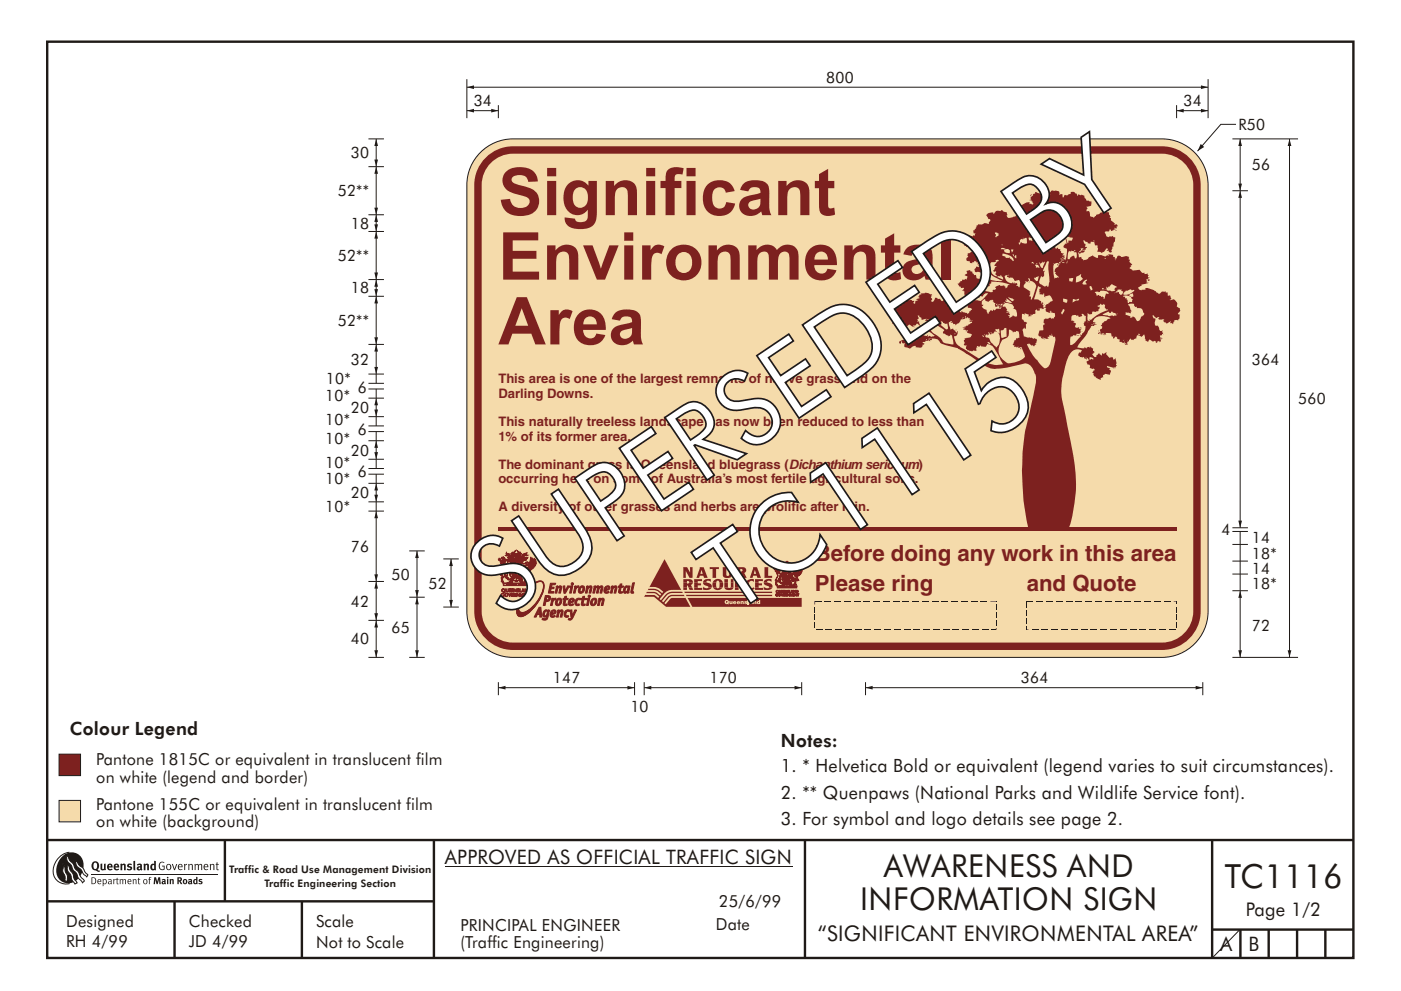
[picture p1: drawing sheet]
<svg xmlns="http://www.w3.org/2000/svg" width="297mm" height="210mm" viewBox="0 0 297 210" stroke-linecap="round" stroke-linejoin="round" font-family="sans-serif">
<defs><g id="words">
<g font-size="22.4" fill="#1f1a17">
<text x="106.4" y="131.2" transform="rotate(-34 106.4 131.2)">SUPERSEDED BY</text>
<text x="155.3" y="130.6" transform="rotate(-34 155.3 130.6)">TC1115</text>
</g>
<g font-size="14" fill="#7d211f">
<text x="105.7" y="45.7">Significant</text>
<text x="105.7" y="59.3">Environmental</text>
<text x="105.7" y="73.1">Area</text>
</g>
<text font-size="7.1" fill="#1f1a17" x="259.7" y="188.5">TC1116</text>
<g font-size="6.7" fill="#1f1a17">
<text x="187.4" y="186">AWARENESS AND</text>
<text x="182.4" y="193.1">INFORMATION SIGN</text>
</g>
<g font-size="4.7" fill="#7d211f">
<text x="172.7" y="119.1">Before doing any work in this area</text>
<text x="172.7" y="125.4">Please ring</text>
<text x="217.7" y="125.4">and Quote</text>
</g>
<text font-size="4.6" fill="#1f1a17" x="173.4" y="199.7">“SIGNIFICANT ENVIRONMENTAL AREA”</text>
<g font-size="4.2" fill="#1f1a17">
<text x="94.3" y="183.3">APPROVED AS OFFICIAL TRAFFIC SIGN</text>
<text x="258.7" y="201.9">A</text>
<text x="264.7" y="201.9">B</text>
</g>
<text font-size="4" fill="#1f1a17" x="264.2" y="194.3">Page 1/2</text>
<g font-size="3.9" fill="#1f1a17">
<text x="14.8" y="155.9">Colour Legend</text>
<text x="165.6" y="158.5">Notes:</text>
<text x="165.6" y="163.9">1. * Helvetica Bold or equivalent (legend varies to suit circumstances).</text>
<text x="165.6" y="169.5">2. ** Quenpaws (National Parks and Wildlife Service font).</text>
<text x="165.6" y="175">3. For symbol and logo details see page 2.</text>
</g>
<g font-size="3.5" fill="#1f1a17">
<text x="20.4" y="162.4">Pantone 1815C or equivalent in translucent film</text>
<text x="20.4" y="166.1">on white (legend and border)</text>
<text x="20.4" y="171.8">Pantone 155C or equivalent in translucent film</text>
<text x="20.4" y="175.5">on white (background)</text>
<text x="14" y="196.7">Designed</text>
<text x="40" y="196.7">Checked</text>
<text x="67" y="196.7">Scale</text>
<text x="97.6" y="197.5">PRINCIPAL ENGINEER</text>
<text x="151.8" y="197.3">Date</text>
<text x="152.4" y="192.4">25/6/99</text>
<text x="14" y="201">RH 4/99</text>
<text x="40" y="201">JD 4/99</text>
<text x="67" y="201">Not to Scale</text>
<text x="97.6" y="201.2">(Traffic Engineering)</text>
</g>
<g font-size="3.3" fill="#1f1a17">
<text x="175.2" y="17.6">800</text>
<text x="100.4" y="22.5">34</text>
<text x="250.9" y="22.5">34</text>
<text x="262.6" y="27.7">R50</text>
<text x="74.4" y="33.6">30</text>
<text x="71.6" y="41.7">52**</text>
<text x="265.4" y="36.1">56</text>
<text x="74.4" y="48.5">18</text>
<text x="71.6" y="55.4">52**</text>
<text x="74.4" y="62.2">18</text>
<text x="71.6" y="69.2">52**</text>
<text x="74.4" y="77.4">32</text>
<text x="265.4" y="77.4">364</text>
<text x="69.1" y="81.5">10*</text>
<text x="75.9" y="83.3">6</text>
<text x="69" y="85.1">10*</text>
<text x="74.4" y="87.6">20</text>
<text x="275.2" y="85.6">560</text>
<text x="69" y="94.1">10*</text>
<text x="69" y="90.1">10*</text>
<text x="75.9" y="92.3">6</text>
<text x="69" y="99.2">10*</text>
<text x="74.4" y="96.6">20</text>
<text x="75.9" y="101.1">6</text>
<text x="69" y="102.6">10*</text>
<text x="74.4" y="105.7">20</text>
<text x="69" y="108.6">10*</text>
<text x="259" y="113.5">4</text>
<text x="74.4" y="117.1">76</text>
<text x="265.4" y="118.7">18*</text>
<text x="265.4" y="115.3">14</text>
<text x="83" y="123">50</text>
<text x="90.8" y="124.9">52</text>
<text x="265.4" y="125">18*</text>
<text x="265.4" y="121.7">14</text>
<text x="74.4" y="128.7">42</text>
<text x="74.4" y="136.7">40</text>
<text x="83" y="134.3">65</text>
<text x="265.4" y="133.8">72</text>
<text x="117.2" y="145">147</text>
<text x="150.4" y="145">170</text>
<text x="216.5" y="145">364</text>
<text x="133.7" y="151.1">10</text>
</g>
<g font-size="2.8" fill="#7d211f">
<text x="105.7" y="81.3">This area is one of the largest remnants of native grassland on the</text>
<text x="105.7" y="84.4">Darling Downs.</text>
<text x="105.7" y="93.5">1% of its former area.</text>
<text x="105.7" y="90.4">This naturally treeless landscape has now been reduced to less than</text>
<text x="105.7" y="99.4">The dominant grass is Queensland bluegrass (Dichanthium sericeum)</text>
<text x="105.7" y="102.5">occurring here on some of Australia’s most fertile agricultural soils.</text>
<text x="105.7" y="108.5">A diversity of other grasses and herbs are prolific after rain.</text>
</g>
<g font-size="2.2" fill="#1f1a17">
<text x="48.6" y="185.2">Traffic &amp; Road Use Management Division</text>
<text x="56.1" y="188.1">Traffic Engineering Section</text>
</g>
</g></defs>
<g fill="none" stroke="#1f1a17" stroke-width=".51">
<path d="M10 8.8h276.9v194.4h-276.9zM10 178.2h277M92 178.2v25.1M170.7 178.2v25M257 178.3v24.9M10 191.2h82M37 191.2v12M64 191.2v12M257 197.2h30M263 197.2v6M269 197.2v6M275 197.2v6"/>
<path d="M281 197.2v6"/>
</g>
<path d="M94.3 183.7h73.7" fill="none" stroke="#1f1a17" stroke-width=".21"/>
<path d="M12.5 169.8h4.6v4.6h-4.6z" fill-rule="evenodd" fill="#f5dbab" stroke="#1f1a17" stroke-width=".21"/>
<path d="M12.5 160h4.6v4.6h-4.6z" fill-rule="evenodd" fill="#7d211f" stroke="#1f1a17" stroke-width=".21"/>
<path d="M101.5 32.8a9.8 9.8 0 0 1 7.3-3.3h137.6a9.8 9.8 0 0 1 9.7 9.7v90.5a9.8 9.8 0 0 1-9.7 9.8h-137.6a9.8 9.8 0 0 1-9.8-9.8v-90.5a9.7 9.7 0 0 1 2.5-6.4z" fill-rule="evenodd" fill="#f5dbab" stroke="#1f1a17" stroke-width=".21"/>
<path d="M103 33.5a8.2 8.2 0 0 1 5.8-2.5h137.6a8.2 8.2 0 0 1 8.2 8.2v90.5a8.2 8.2 0 0 1-8.2 8.2h-137.6a8.2 8.2 0 0 1-8.2-8.2v-90.5a8.2 8.2 0 0 1 2.4-5.7z" fill-rule="evenodd" fill="#7d211f"/>
<path d="M103.8 34.9a6.6 6.6 0 0 1 5-2.3h137.6a6.7 6.7 0 0 1 6.6 6.6v90.5a6.7 6.7 0 0 1-6.6 6.6h-137.6a6.7 6.7 0 0 1-6.7-6.6v-90.5a6.6 6.6 0 0 1 1.7-4.3z" fill-rule="evenodd" fill="#f5dbab"/>
<g fill="#7d211f">
<path d="M105.7 111.9h143.8v.8h-143.8z"/>
<path d="M145.8 126.9h24.2v1.8h-23.2z"/>
</g>
<g fill="#7d211f" stroke="#7d211f" stroke-width=".21">
<path d="M167 121.1l.2 .1-.2 .2-.1-.2z" fill-rule="evenodd"/>
<path d="M166.7 121.1l.1 .1-.1 .2-.1-.2z" fill-rule="evenodd"/>
<path d="M167.1 123.3l.1 .2 .1-.2 .1 .1-.1 .3-.1-.1h-.1l.1-.1z" fill-rule="evenodd"/>
<path d="M166.3 122l.2 .1z" fill-rule="evenodd"/>
<path d="M169 121.5l.1-.1-.1 .3-.3 .3z" fill-rule="evenodd"/>
<path d="M168.5 121.1h.1z" fill-rule="evenodd"/>
<path d="M169 122.9l.1 .1z" fill-rule="evenodd"/>
<path d="M165.5 124.4l.1 .2 .1-.2v.2z" fill-rule="evenodd"/>
<path d="M166.2 124.4h.2v.2h-.2z" fill-rule="evenodd"/>
<path d="M166.8 124.4h.2l-.1 .2z" fill-rule="evenodd"/>
<path d="M167.2 124.4l.1 .2z" fill-rule="evenodd"/>
<path d="M167.4 124.4l.1 .2z" fill-rule="evenodd"/>
<path d="M167.8 124.4l.1 .2z" fill-rule="evenodd"/>
<path d="M168 124.4l.1 .2z" fill-rule="evenodd"/>
<path d="M168.1 124.4l.1 .2z" fill-rule="evenodd"/>
<path d="M168.3 124.4v.2z" fill-rule="evenodd"/>
<path d="M164.9 121.3h.2z" fill-rule="evenodd"/>
<path d="M165.3 119.5v.3l-.2 .1h.5l.1 .2-.2 .2 .3 .4-.3-.2-.3 .1 .3 .4h.7l-.4 .5h.2l.4-.1 .1-.4-.2 .4h-.3l.3-.4h-.3l.4-.2-.3 .1 .2-.3-.1-.4-.3 .3a.73 .73 0 0 0-.6-1zM165.7 119.9l.2 .1v.7l.3-.4v.3a.48 .48 0 0 1-.7 .2l-.2-.1h.6l-.3-.5h.2zM165.3 119.7l.4 .1-.4 .1 .1-.1z" fill-rule="evenodd"/>
<path d="M167.5 120.1v.6l.3 .1h-.5h.5l-.4 .2 .3 .2-.1 .3-.4-.6 .4 .7 .3-.5h-.3l.6-.4 .1 .1 .3-.4 .1-.2-.6 .2v-.5l.3 .1 .3-.1-.3-.1 .1-.2a.58 .58 0 0 0-.6 .2 .58 .58 0 0 0 0 .6zM167.9 119.9l.1-.1v.7l.6-.2-.3 .2 .1 .2h-.3l-.3 .2v-.2l-.2-.1v-.3l.3 .3zM168 119.8l.4-.2-.2 .2 .3 .1z" fill-rule="evenodd"/>
<path d="M166.5 120.8l-.1 .8h1l-.2-.8zM166.6 121h.6v.5h-.7z" fill-rule="evenodd"/>
<path d="M165.9 121.6a2.57 2.57 0 0 0 .2 1.9l.2 .2a.73 .73 0 0 0 .7 .4 .73 .73 0 0 0 .6-.6 2.55 2.55 0 0 0 .3-1.9zM165.9 121.7h1.9v.9h-1.9zM165.9 122.6h.9v1.4a1.34 1.34 0 0 1-.9-1.4zM166.9 122.6h.9a1.34 1.34 0 0 1-.9 1.4z" fill-rule="evenodd"/>
<path d="M166.1 121.7h.7l-.2 .2 .2 .5h-.8v-.4l.2-.1zM166.2 121.8l.1 .1-.2 .2v.3l.1 .1 .3-.1-.3-.3 .5 .1-.1-.3 .1-.1zM166.5 122.3h.2z" fill-rule="evenodd"/>
<path d="M167 122l-.1 .3h.2l-.1 .2h.5a.39 .39 0 0 0 .1-.6 .39 .39 0 0 0-.6 .1zM167.1 122l.2-.2 .3 .1-.1 .3-.2-.1 .2-.2-.4 .2 .5 .2v.1h-.5l.1-.2-.2 .1z" fill-rule="evenodd"/>
<path d="M167.3 122.7l-.2 .5-.3 .1 .5-.1 .4 .2zM167.3 122.8l.1 .3h-.2zM167.1 123.1l.3 .1z" fill-rule="evenodd"/>
<path d="M166.2 122.8v.2a.37 .37 0 0 0 .1 .4 .37 .37 0 0 0 .4 .1v-.4a.3 .3 0 0 0-.1-.4 .3 .3 0 0 0-.4 .1zM166.4 122.7l.2 .1-.1 .3zM166.3 123.2h.3zM166.2 122.8l.2 .3zM166.3 123.3h.3a.16 .16 0 0 1-.1 .2 .16 .16 0 0 1-.2-.2zM166.6 122.8l-.1 .3z" fill-rule="evenodd"/>
<path d="M167.9 123.1l.2 .2 .2-.2-.2 .3zM168.5 123.1l.1 .9h-.4l.2 .2 .4-.1-.2-.1 .1-.9 .1 1-.4 .2-.3-.2a.76 .76 0 0 0 .4-1zM168.9 123.1h.3z" fill-rule="evenodd"/>
<path d="M167.9 121.3l.9-.3a.53 .53 0 0 1-.5 .7l.1 .2a1.49 1.49 0 0 0 .7-1.4v-.2l.2 .3v-.2l.3 .3 .1-.3 .1 .3 .1-.1v.3h.1l-.2 .2h.2l-.2 .6-.8 .7 .3 .7h-.4l-.2-.3-.1 .3v-.4l.5 .4a.57 .57 0 0 0-.5-.7l.5-.2 .5-.5-.1-.1 .3-.1h-.3l.3-.1h-.3l.3-.2-.2 .1 .3-.3-.3 .1 .2-.3-.2 .2 .1-.4-.4 .5-.1 .6a.69 .69 0 0 1-.7 .5 1.02 1.02 0 0 0 .7-1l-.8 .8-.2-.1v-.2l.5-.4-.1-.3-.2 .1 .2 .2-.1 .1a.59 .59 0 0 0-.5 .6 .59 .59 0 0 0 .3 .6l.3 .6-.2-.3-.2 .2 .2-.3-.2-.2-.1 .5-.3-.8-.1 .5 .2-.1v.4l-.2-.4 .1-.2-.1-.2h.2l.2 .8 .1-.5a.75 .75 0 0 1-.3-.7 .75 .75 0 0 1 .6-.6zM169.2 120.6l-.2 .7 .5-.5v-.1l-.1 .2-.1-.3-.1 .2z" fill-rule="evenodd"/>
<path d="M164.7 124.3l.1 .4h4.1l.1-.4-1-.1-.2-.2 .1-.2a.3 .3 0 0 0-.5 .1 .3 .3 0 0 0 .3 .4h-1.7a.3 .3 0 0 0 .3-.4 .3 .3 0 0 0-.5-.1l.1 .2-.2 .2zM167.6 123.7h.2l-.1 .2zM167.6 123.8l.6 .5-.6-.1-.1-.2zM165.9 123.7h.2l-.1 .2zM165.5 124.3l.7-.5v.2l-.3 .3zM164.8 124.4h4.1l-.1 .3h-3.9z" fill-rule="evenodd"/>
<path d="M165.4 124.4l-.1 .2h.2z" fill-rule="evenodd"/>
<path d="M165.8 124.4v.2h.1zM165.8 124.5l.1 .1z" fill-rule="evenodd"/>
<path d="M166.1 124.4l-.1 .2h.2z" fill-rule="evenodd"/>
<path d="M166.7 124.4l-.1 .2h.2z" fill-rule="evenodd"/>
<path d="M167.5 124.4v.2h.2zM167.6 124.5l.1 .1z" fill-rule="evenodd"/>
<path d="M166.2 119.5l-.2 .2 .3-.2v.3h-.2l-.1 .4 .2-.3 .2 .9h.9l.2-.9 .2 .2-.1-.3h-.2v-.3l.3 .2-.2-.3-.2 .2-.3-.4a.35 .35 0 0 1 .2 .2 .35 .35 0 0 1-.1 .4l.1-.2 .2 .3-.2 .5-.2-.3 .3 .1-.2-.2 .2-.2h-.3v-.2l-.1 .1-.2-.1v.3l-.3-.1 .2 .2-.2 .2 .4-.1-.3 .3-.1-.3 .1-.4 .1 .1a.41 .41 0 0 1 .2-.7l-.4 .4zM167 120l.1 .1zM166.6 119.9l.1 .1-.1 .1zM166.9 119.9l.1 .2zM166.8 120.1l.1 .2h-.1zM166.8 119.7h.1v.2zM166.7 119.9l.1 .2zM166.8 120.4h.2zM166.6 120.6l.2 .1zM167 120.6l.2 .1zM166.5 120.5l.4-.1 .3 .2z" fill-rule="evenodd"/>
<path d="M164 120.5l.1 .2 .6 .4h-.4l.3 .3a1.19 1.19 0 0 1-.2 1.7h.2v.1l-.1 .3v.6l.1 .2 .2-.1v-.1a.7 .7 0 0 1 .3-1v.4l.5 .3h.2a.84 .84 0 0 1-.4-1l-.2-.1 .3-.4 .2 .1 .2 .7a.64 .64 0 0 0-.2-1l.2-.4-.3 .3-.1-.2 .4-.2-.4 .2-.4-.3h.2l.1-.2-.4-.2 .2-.3-.2 .1 .1-.4-.1 .2v-.3l-.1-.1v.2l-.1-.4v.3l-.3-.2 .2 .3-.2-.1a.45 .45 0 0 1 .4 .6l-.1-.3v.3l-.2-.1v-.2l-.1 .2-.1-.2-.1 .1v-.3v.2l-.1-.3v.3zM164.5 121.2l.4-.1 .4 .3h-.4zM165.2 122.8h.2a.55 .55 0 0 0 .3 .9l-.2-.1a.54 .54 0 0 1-.3-.8zM164.8 121.5l.5 .3 .2 .3a.6 .6 0 0 1 .4 .8v-.2a.54 .54 0 0 0-.7-.5l.2 .1-.4 .7a.85 .85 0 0 0-.3 1.1l-.1-.1a.56 .56 0 0 1 .1-.8v-.3l-.1 .1a1.24 1.24 0 0 0 .2-1.5z" fill-rule="evenodd"/>
<path d="M164.7 125.3h.2l-.1 .4zM164.6 125.4l-.1 .2 .6 .3-.2-.2 .1-.3-.2-.2z" fill-rule="evenodd"/>
<path d="M165.2 125.2l.2 .5 .1-.1v-.4l.1 .3a.22 .22 0 0 1-.2 .3 .22 .22 0 0 1-.2-.3z" fill-rule="evenodd"/>
<path d="M165.7 125.2h.3l-.2 .1v.1h.2l-.2 .3h.2h-.3z" fill-rule="evenodd"/>
<path d="M166.1 125.2h.3l-.2 .1v.1h.2l-.2 .3h.2h-.3z" fill-rule="evenodd"/>
<path d="M166.4 125.2l.4 .4 .1-.4v.5l-.4-.3-.1 .3z" fill-rule="evenodd"/>
<path d="M167 125.3h.3h-.2l.2 .3-.2 .2-.1-.2h.2z" fill-rule="evenodd"/>
<path d="M167.4 125.2l.1 .5h.2h-.3z" fill-rule="evenodd"/>
<path d="M167.9 125.2l-.2 .5 .1-.1 .4 .1zM167.9 125.4l.1 .1h-.2z" fill-rule="evenodd"/>
<path d="M168.2 125.2l.4 .4 .1-.4v.5l-.4-.3-.1 .3z" fill-rule="evenodd"/>
<path d="M168.8 125.2v.5h.3l.1-.4zM168.9 125.3l.2 .2-.1 .2z" fill-rule="evenodd"/>
<path d="M164.5 126.1l.4-.1-.3 .1-.1 .1 .2 .2 .2-.2v.2h-.4z" fill-rule="evenodd"/>
<path d="M165 126.2a.28 .28 0 0 0 .5 0 .28 .28 0 0 0-.5 0zM165.2 126.1h.2l-.1 .3z" fill-rule="evenodd"/>
<path d="M165.6 126l.2 .3 .2-.3-.2 .5z" fill-rule="evenodd"/>
<path d="M166.1 126h.3h-.2v.2h.2h-.2v.2l.2 .1h-.3z" fill-rule="evenodd"/>
<path d="M166.5 126v.5l.1-.3 .3 .3-.2-.3 .1-.2zM166.6 126l.1 .1-.1 .1z" fill-rule="evenodd"/>
<path d="M166.9 126l.4 .3 .1-.3v.5l-.4-.4-.1 .4z" fill-rule="evenodd"/>
<path d="M167.5 126l.3 .3 .2-.3 .1 .5h-.2v-.4l-.2 .4-.2-.4v.4z" fill-rule="evenodd"/>
<path d="M168.1 126h.3h-.2v.2h.2h-.2v.2l.2 .1h-.3z" fill-rule="evenodd"/>
<path d="M168.5 126l.4 .3v-.3v.5l-.3-.4-.1 .4z" fill-rule="evenodd"/>
<path d="M169 126h.4h-.1v.5z" fill-rule="evenodd"/>
</g>
<g fill="#f5dbab">
<path d="M158.5 127.3h.3v.9h-.3z"/>
<path d="M154 127.6h.2v.2v-.1l-.2 .2 .1 .1-.1-.1zM153.7 127.5a.57 .57 0 0 0 .2 .6 .57 .57 0 0 0 .6 0v-.2a.46 .46 0 0 0-.2-.6 .46 .46 0 0 0-.6 .2z" fill-rule="evenodd"/>
<path d="M154.6 127.5h.3l.1 .5 .1-.5h.2v.7l-.6-.1z" fill-rule="evenodd"/>
<path d="M155.7 127.7l.2 .1zM155.5 127.7a.36 .36 0 0 0 .1 .5 .36 .36 0 0 0 .5-.2l-.4-.1h.4a.37 .37 0 0 0-.2-.4 .37 .37 0 0 0-.4 .2z" fill-rule="evenodd"/>
<path d="M156.5 127.7l.2 .1zM156.3 127.7a.36 .36 0 0 0 .1 .5 .36 .36 0 0 0 .5-.2l-.5-.1h.5a.37 .37 0 0 0-.2-.4 .37 .37 0 0 0-.4 .2z" fill-rule="evenodd"/>
<path d="M157 127.5h.6l.1 .7h-.3v-.5l-.1 .5h-.3z" fill-rule="evenodd"/>
<path d="M157.9 127.6h.5v.1h-.4l.3 .1 .1 .3h-.6v-.1h.4l-.3-.1z" fill-rule="evenodd"/>
<path d="M159 127.6l-.1 .1h.4l-.3 .1v.3l.6 .1-.1-.6zM159.1 128l.2-.1z" fill-rule="evenodd"/>
<path d="M159.7 127.5h.6l.1 .7h-.3v-.5l-.1 .5h-.3z" fill-rule="evenodd"/>
<path d="M160.6 127.6l-.1 .3 .1 .2 .6 .1v-.9h-.3v.3zM160.7 127.9a.15 .15 0 0 1 .3 0 .15 .15 0 0 1-.3 0z" fill-rule="evenodd"/>
</g>
<g fill="#7d211f">
<path d="M148.3 120.3l.1 .2-.7 2.1h.5l.2-.5h.7l.2 .5h.7l-.8-2.3zM148.7 120.9l.3 .9h-.5zM156.2 120.3v2.3h.8v-.9h.1l.4 .9h.8l-.5-1a.64 .64 0 0 0 .4-.8 .64 .64 0 0 0-.8-.5zM157 120.7h.3a.27 .27 0 0 1 .1 .3 .27 .27 0 0 1-.1 .2l-.3 .1zM159.6 120.3l.1 .2-.7 2.1h.6l.1-.5h.7l.2 .5h.8l-.9-2.3zM160 120.9l.3 .9h-.5zM144.9 120.3v2.3h.5v-1.5l.8 1.5h.6l.1-2.3h-.6v1.2l-.6-1.2zM150.5 120.3v.5l.6-.1v1.9h.7v-1.9l.6 .1v-.5zM153.2 120.3v.4a2.28 2.28 0 0 0 .3 1.8l1 .1 .6-.3 .1-2h-.6v1.6a.31 .31 0 0 1-.3 .3 .31 .31 0 0 1-.3-.3v-1.6zM162.1 120.3v2.3h1.6v-.4h-.8v-1.9z" fill-rule="evenodd"/>
<path d="M144.9 124.7v.5h.8l-.1-.5zM146 124.7l.2 .5h.8l-.2-.5zM147.2 124.7v.5h1.7v-.5zM149 124.7v.4l.8 .1a1.05 1.05 0 0 0 1.1-.5l-1.1 .1zM151.2 124.7a1.18 1.18 0 0 0 2 0h-.7l-.3 .1-.3-.1zM153.6 124.7a1.11 1.11 0 0 0 1.9 0zM155.8 124.7v.5h.8v-.5zM156.9 124.7l.2 .5h.8l-.2-.5zM158.1 124.7a1.22 1.22 0 0 0 1.9 .1l-.2-.1-.4 .1zM160.1 124.7v.5h1.7v-.5zM161.9 124.7v.4l.8 .1a1.06 1.06 0 0 0 1-.5l-1 .1z" fill-rule="evenodd"/>
<path d="M144.9 124.1v.6h.7v-.5h.2l.2 .5h.8l-.3-.6zM147.2 124.1v.6h.7v-.5h.7zM149.3 124.1l.7 .3 .2 .3h.7v-.6zM151 124.1l.2 .6h.7l-.1-.6zM152.6 124.1l-.1 .6h.7l.1-.6zM153.6 124.1v.6h.8l-.1-.6zM155 124.1l-.1 .6h.6v-.6zM155.8 124.1v.6h.8v-.5h.1l.2 .5h.8l-.3-.6zM158 124.1l.1 .6h.9l-.2-.6zM160.1 124.1v.6h.7v-.5h.8zM162.2 124.1l.7 .3 .2 .3h.6v-.6zM149.1 124.5l-.1 .2h.3zM159.7 124.7h.1zM161.9 124.5v.2h.3z" fill-rule="evenodd"/>
<path d="M144.9 123.6v.5h1.6l.4-.5h-.8l-.4 .2-.1-.2zM147.2 123.6v.5h1.4v-.3zM149.1 123.6l.2 .5h1.6l-.3-.3-.7-.2zM151.1 123.6l-.1 .5h.8l.1-.5zM152.5 123.6l.1 .5h.7v-.5zM153.6 123.6v.5h.7v-.5zM155 123.6v.5h.5v-.5zM155.8 123.6v.5h1.6l.5-.5h-.8l-.4 .2-.1-.2zM158.1 123.6l-.1 .5h.8v-.5zM160.1 123.6v.5h1.5v-.3zM161.9 123.6l.3 .5h1.5l-.2-.3-.8-.2z" fill-rule="evenodd"/>
<path d="M144.9 122.9v.7h.7v-.3h.2l.3 .1v.2h.8a.79 .79 0 0 0-1.1-.7zM147.2 122.9v.7h.7v-.3h.9v-.4zM149.4 123l-.3 .6h.8a.36 .36 0 0 1 .2-.5 .36 .36 0 0 1 .4 .2l.2 .2v-.6l-.5-.1zM151.3 123.3l-.2 .3h.8v-.2a.29 .29 0 0 1 .3-.2 .29 .29 0 0 1 .3 .2v.2h.8a1.14 1.14 0 0 0-2-.3zM153.6 122.9v.7h.7v-.7zM154.9 122.9l.1 .7h.5v-.7zM155.8 122.9v.7h.8v-.3h.1l.3 .1 .1 .2h.8a.79 .79 0 0 0-1.2-.7zM158.4 123.2l-.3 .4h.7l.5-.4 .5 .3v-.6h-.7zM160.1 122.9v.7h.7v-.3h1v-.4zM162.2 123l-.3 .6h.8a.36 .36 0 0 1 .2-.5 .36 .36 0 0 1 .5 .2l.2 .2v-.6l-.5-.1z" fill-rule="evenodd"/>
</g>
<path d="M145.1 125.7h18.6M145.4 126.3h18.3" fill="none" stroke="#7d211f" stroke-width=".28"/>
<path d="M140.9 118.6l3.5 6.6-.1 .1 .5 .5-.1 .2 .3 .2 .1 .3v.2l.2 .2 1.1 1.8h-5.2l-2.6-2.1h-2l.5-.5-.1-.2 .4-.5v-.2l.4-.4-.1-.3z" fill-rule="evenodd" fill="#7d211f"/>
<path d="M141.8 126.8l-.9 1.2 .3 .2 1.2-1.3h2.9l-.2-.4h-2.6zM141.3 126.4l-1 1.1 .3 .3 1.4-1.5 3-.1-.2-.4h-2.3l-.7 .2zM141.1 125.7l-1.3 1.4 .3 .3a3 3 0 0 1 2.4-1.9h2.1l-.2-.3a4.6 4.6 0 0 0-3 .3zM137.7 124.5l-.2 .4a2.89 2.89 0 0 1 2.9 1l.2-.3-.9-.8a3.2 3.2 0 0 0-2-.3zM137.4 125.2l-.3 .4h1.5a1.92 1.92 0 0 1 1.4 .8l.2-.3-.8-.7a3.2 3.2 0 0 0-2-.2zM137 125.9l-.2 .3 2 .1 .7 .6 .3-.3-1-.7z" fill-rule="evenodd" fill="#f5dbab"/>
<g fill="#7d211f" stroke="#7d211f" stroke-width=".21">
<path d="M115.9 126.7h.3l.2 .2a.41 .41 0 0 1-.6 .4zM115.6 126.4l-.4 2h.4l.2-.8a.69 .69 0 0 0 .8-.3 .69 .69 0 0 0-.3-.9z" fill-rule="evenodd"/>
<path d="M116.9 127l.3-.1 .1 .3 .5-.3-.1 .4h-.1a1.19 1.19 0 0 0-.5 1.2l-.4-.1z" fill-rule="evenodd"/>
<path d="M118.4 127.3l.1-.1a.54 .54 0 0 1 .2 .6 .54 .54 0 0 1-.5 .3zM118 127.2a.75 .75 0 0 0 .3 1.3 .95 .95 0 0 0 .6-1.5h-.6z" fill-rule="evenodd"/>
<path d="M119.8 126.6l.3-.1-.1 .5h.5l-.1 .2h-.4l-.2 .8v.2l.4-.1 .1 .2a.47 .47 0 0 1-.6 .2 .47 .47 0 0 1-.3-.5l.2-.8h-.2v-.2h.3z" fill-rule="evenodd"/>
<path d="M121 127.3l.3-.1 .1 .1-.1 .2-.4 .1zM120.7 127.2a.75 .75 0 0 0 .3 1.3l.6-.2-.1-.2h-.6l-.1-.2a.72 .72 0 0 0 .9-.8 .65 .65 0 0 0-1 .1z" fill-rule="evenodd"/>
<path d="M122.1 127.2a.66 .66 0 0 1 1-.1l-.1 .2a.53 .53 0 0 0-.7 .2 .53 .53 0 0 0 .2 .7l.3-.1v.2a.56 .56 0 0 1-.6 .2 .56 .56 0 0 1-.3-.6z" fill-rule="evenodd"/>
<path d="M123.6 126.6l.3-.1-.1 .5h.5l-.1 .2h-.4l-.2 .8 .1 .2 .3-.1 .1 .2a.47 .47 0 0 1-.6 .2 .47 .47 0 0 1-.2-.5l.1-.8h-.2v-.2h.3z" fill-rule="evenodd"/>
<path d="M124.4 127h.6l-.3 1.5-.3-.1 .2-1.2h-.2zM124.7 126.5a.25 .25 0 0 1 .5 0 .25 .25 0 0 1-.5 0z" fill-rule="evenodd"/>
<path d="M125.8 127.3l.2-.1a.54 .54 0 0 1 .1 .6 .54 .54 0 0 1-.5 .3zM125.4 127.2a.75 .75 0 0 0 .3 1.3 .95 .95 0 0 0 .6-1.5h-.6z" fill-rule="evenodd"/>
<path d="M126.9 127l.3-.1 .1 .3 .1-.1a.4 .4 0 0 1 .7 0l-.3 1.4-.3-.1 .2-1-.1-.2a1.24 1.24 0 0 0-.6 1.3l-.3-.1z" fill-rule="evenodd"/>
<path d="M116.7 123.8h1.1l-.1 .3h-.7l-.1 .5h.6l-.1 .3h-.5l-.2 .6h.7v.3h-1.1z" fill-rule="evenodd"/>
<path d="M117.9 124.4l.3-.1 .1 .3 .1-.1a.4 .4 0 0 1 .7-.1l-.3 1.4h-.3l.2-1-.1-.2a1.24 1.24 0 0 0-.6 1.2h-.3z" fill-rule="evenodd"/>
<path d="M119.4 124.4l.3-.1 .1 1.2 .6-1.2 .3 .1-.8 1.5-.3-.1z" fill-rule="evenodd"/>
<path d="M120.8 124.3l.6 .1-.3 1.4h-.3l.2-1.2h-.2zM121.1 123.9a.25 .25 0 0 1 .5 0 .25 .25 0 0 1-.5 0z" fill-rule="evenodd"/>
<path d="M121.8 124.4l.3-.1 .1 .3 .5-.3-.1 .4-.1-.1a1.19 1.19 0 0 0-.6 1.2h-.3z" fill-rule="evenodd"/>
<path d="M123.2 124.7l.2-.1a.54 .54 0 0 1 .1 .6 .54 .54 0 0 1-.5 .3zM122.9 124.6a.75 .75 0 0 0 .2 1.3 .95 .95 0 0 0 .6-1.6l-.6 .1z" fill-rule="evenodd"/>
<path d="M124.3 124.4l.3-.1 .1 .3 .1-.1a.4 .4 0 0 1 .7-.1l-.3 1.4h-.3l.2-1-.1-.2a1.24 1.24 0 0 0-.5 1.2h-.4z" fill-rule="evenodd"/>
<path d="M125.9 124.4l.3-.1 .1 .3 .5-.3 .3 .3 .2-.3h.4l.1 .4-.3 1.1h-.3l.2-1v-.2a1.35 1.35 0 0 0-.6 1.2h-.3l.2-1-.1-.2a1.37 1.37 0 0 0-.6 1.2h-.3z" fill-rule="evenodd"/>
<path d="M128.6 124.6h.2l.2 .1-.1 .2-.5 .1zM128.3 124.6a.75 .75 0 0 0 .3 1.3l.5-.2-.1-.2h-.5l-.1-.2a.72 .72 0 0 0 .9-.8 .65 .65 0 0 0-1 .1z" fill-rule="evenodd"/>
<path d="M129.6 124.4l.3-.1 .1 .3 .1-.1a.41 .41 0 0 1 .7-.1l-.3 1.4h-.3l.2-1-.1-.2a1.24 1.24 0 0 0-.5 1.2h-.4z" fill-rule="evenodd"/>
<path d="M131.5 123.9h.3v.4l.4 .1-.1 .2h-.4l-.2 .8 .1 .2 .3-.1 .1 .2a.46 .46 0 0 1-.5 .2 .46 .46 0 0 1-.3-.5l.1-.8-.2-.1v-.2h.3z" fill-rule="evenodd"/>
<path d="M132.8 124.6l.4 .1-.2 .5a.36 .36 0 0 1-.4 .3zM132.6 124.4a.89 .89 0 0 0-.1 1.5l.5-.3 .1 .3 .3-.1 .2-1.4z" fill-rule="evenodd"/>
<path d="M134.1 123.7l.4-.1-.4 1.9h.2v.3a.37 .37 0 0 1-.5 0 .37 .37 0 0 1 0-.5z" fill-rule="evenodd"/>
<path d="M114.4 129.3v.8h-.4zM114.3 128.8l-1 2.1h.4l.2-.5h.5l.1 .5h.3l-.1-2z" fill-rule="evenodd"/>
<path d="M115.7 129.7l.4 .1-.2 .7-.3 .2a.56 .56 0 0 1 .1-1zM115.5 129.5a.82 .82 0 0 0 0 1.4l.4-.2a.52 .52 0 0 1-.3 .5 .52 .52 0 0 1-.6-.1l-.1 .3a.79 .79 0 0 0 .9 .1 .79 .79 0 0 0 .4-.8l.4-1.2-.3-.1-.1 .2-.4-.2z" fill-rule="evenodd"/>
<path d="M117.2 129.7h.2l.2 .1-.2 .2-.4 .1zM116.9 129.7a.76 .76 0 0 0 .2 1.3l.6-.2-.1-.2h-.6v-.2a.71 .71 0 0 0 .9-.8 .64 .64 0 0 0-1 .1z" fill-rule="evenodd"/>
<path d="M118.2 129.5l.3-.1 .1 .3 .5-.3 .3 .1-.3 1.4h-.3l.2-1-.1-.2a1.25 1.25 0 0 0-.6 1.2h-.3z" fill-rule="evenodd"/>
<path d="M119.8 129.6a.65 .65 0 0 1 1-.1l-.1 .2a.53 .53 0 0 0-.7 .3 .53 .53 0 0 0 .2 .7l.3-.1 .1 .2a.55 .55 0 0 1-.7 .1 .55 .55 0 0 1-.3-.5z" fill-rule="evenodd"/>
<path d="M120.9 129.4h.3l.1 1.3 .6-1.3h.3l-.6 1.4a.75 .75 0 0 1-1.1 .6l.1-.2h.4l.2-.3h-.2z" fill-rule="evenodd"/>
<path d="M113.4 123.6a1.27 1.27 0 0 1 1.8 0 4.6 4.6 0 0 1-.8 3.7l-1.6 2.1a2.8 2.8 0 0 1-2.9 1.3 2.21 2.21 0 0 1-.1-2.4h.2a1.22 1.22 0 0 0 .6 1.6 5.8 5.8 0 0 0 3.8-3.1 4.4 4.4 0 0 0 .7-3 1.2 1.2 0 0 0-1.7 0z" fill-rule="evenodd"/>
</g>
<path d="M113.4 123.6a1.27 1.27 0 0 1 1.8 0 4.6 4.6 0 0 1-.8 3.7l-1.6 2.1a2.8 2.8 0 0 1-2.9 1.3 2.21 2.21 0 0 1-.1-2.4h.2a1.22 1.22 0 0 0 .6 1.6 5.8 5.8 0 0 0 3.8-3.1 4.4 4.4 0 0 0 .7-3 1.2 1.2 0 0 0-1.7 0z" fill-rule="evenodd" fill="#7d211f"/>
<path d="M109.9 128.3l.1 .3zM109.9 128.6l.1 .3zM109.9 128.9l.3 1-.2-.4zM110.3 129.8l.3 .2zM110.6 129.9l.5 .1zM111.1 129.9l1.3-.8 1.6-1.5-1.5 1.6a1.78 1.78 0 0 1-1.4 .7zM113.9 127.5l.1 .1zM113.9 127.5l.1 .1zM115.1 125a4.3 4.3 0 0 1-1.2 2.5l.6-1.1zM115 123.4a1.27 1.27 0 0 1 .1 1.6 1.9 1.9 0 0 0-.1-1.6zM114.8 123.4l.1 .1zM114.6 123.3l.2 .2zM113.5 123.7l1.1-.4zM113.5 123.7v.1zM113.5 123.7v.1zM113.5 123.7v.1zM113.4 123.8l.1-.1zM113.4 123.6v.1zM113.4 123.6l.3-.1zM113.7 123.4h.3zM113.9 123.3l.6-.1 .5 .1zM115 123.3a1.52 1.52 0 0 1 .2 1.8l.1-.4a1.29 1.29 0 0 0-.3-1.3zM115.2 125.1a5.2 5.2 0 0 1-1.3 2.9l.8-1.5zM113.9 128v.1zM113.8 128a5.1 5.1 0 0 1-2.2 2.3l1.1-.9zM110 130.7a2.26 2.26 0 0 0 1.7-.3l-.4 .3a1.03 1.03 0 0 1-1.3 0zM109.9 130.6v.2zM109.7 130.5l.2 .1zM109.6 130.3l.2 .2zM109.8 128.2l-.2 2.1-.1-.7zM109.7 128.3h.1zM109.8 128.2l.1 .1zM109.9 128.2v.1zM109.9 128.3h.1z" fill="#7d211f"/>
<g fill="#7d211f" stroke="#7d211f" stroke-width=".21">
<path d="M109.7 119.4l.2 .2h-.2v.2v-.2h-.2l.2-.1z" fill-rule="evenodd"/>
<path d="M109.2 119.4l.2 .2h-.1l-.1 .2v-.2h-.1l.1-.1z" fill-rule="evenodd"/>
<path d="M109.8 122.4l.2 .2v-.2h.2l-.1 .4-.1-.1-.2 .1 .1-.2z" fill-rule="evenodd"/>
<path d="M108.7 120.6l.3 .1z" fill-rule="evenodd"/>
<path d="M112.3 119.9l.2-.1-.1 .3-.4 .4z" fill-rule="evenodd"/>
<path d="M111.7 119.4h.1z" fill-rule="evenodd"/>
<path d="M112.3 121.8l.2 .1z" fill-rule="evenodd"/>
<path d="M107.7 123.9l.1 .2 .1-.2v.2z" fill-rule="evenodd"/>
<path d="M108.6 123.9h.2v.2h-.2z" fill-rule="evenodd"/>
<path d="M109.4 123.8l.2 .1-.1 .2z" fill-rule="evenodd"/>
<path d="M109.9 123.9h.2l-.1 .2z" fill-rule="evenodd"/>
<path d="M110.2 123.9l.1 .2z" fill-rule="evenodd"/>
<path d="M110.7 123.9h.2l-.1 .2h-.1z" fill-rule="evenodd"/>
<path d="M110.9 123.9l.2 .2h-.2z" fill-rule="evenodd"/>
<path d="M111.2 123.9l.1 .2z" fill-rule="evenodd"/>
<path d="M111.4 123.9v.2z" fill-rule="evenodd"/>
<path d="M106.8 119.6h.3z" fill-rule="evenodd"/>
<path d="M107.4 117.3v.3l-.3 .2 .3 .2 .4-.2 .1 .3-.3 .2 .2 .1 .2 .4-.4-.2-.4 .1 .5 .6 .2-.1 .7 .1-.5 .6h.2l.5-.1v-.3l.2-.2h-.2l-.1 .4-.4 .2 .5-.7h-.5l.6-.2-.5 .1 .3-.3-.1-.7-.4 .5a.85 .85 0 0 0-.8-1.2zM107.9 117.7l.2 .2 .1 .9 .4-.4v.4h-.2l-.1 .3-.6 .1v-.3l-.3-.1 .7 .1-.3-.7h.2zM107.4 117.5l.5 .1-.6 .3 .3-.3z" fill-rule="evenodd"/>
<path d="M110.4 118.1l-.1 .8 .4 .1h-.6l.6 .1-.5 .1 .4 .3-.2 .1v.3l-.5-.8 .5 .9 .4-.5-.4-.2 .8-.5 .2 .1 .5-.5v-.1l-.8 .1 .1-.6a.55 .55 0 0 0 .7 0l-.4-.2 .2-.3a.84 .84 0 0 0-.9 1.2zM110.9 117.8l.1-.1v1l.3-.3h.5l-.4 .2 .1 .2h-.4l-.3 .3-.1-.3h-.3l.1-.2-.1-.3 .5 .4zM111 117.6l.6-.1-.3 .1 .4 .2z" fill-rule="evenodd"/>
<path d="M109 118.9l-.2 1.2h1.4l-.3-1.2v.2h-.8zM109.1 119.3h.8l.1 .6-.3 .2-.7-.2z" fill-rule="evenodd"/>
<path d="M108.1 120.1a3.4 3.4 0 0 0 .3 2.6l.3 .2a.87 .87 0 0 0 .8 .5 .87 .87 0 0 0 .8-.5l.2-.2a3.4 3.4 0 0 0 .3-2.6zM108.2 120.2h2.5v1.1h-2.5zM108.2 121.4h1.2v1.9a1.79 1.79 0 0 1-1.2-1.9zM109.5 121.4h1.2a1.79 1.79 0 0 1-1.2 1.9z" fill-rule="evenodd"/>
<path d="M108.4 120.2h1a.48 .48 0 0 0 0 .8l-.3 .2a.45 .45 0 0 1-.6 0 .45 .45 0 0 1 0-.7l.1-.1zM108.6 120.3l.1 .1-.2 .3v.4l.1 .1 .4-.1-.4-.4 .2 .2 .4-.1-.1-.3 .1-.2zM109 121l.1 .1h.2l-.1-.2z" fill-rule="evenodd"/>
<path d="M109.6 120.6l-.1 .4h.3l-.1 .3h.8l.1-.7a.38 .38 0 0 0-.3-.4 .38 .38 0 0 0-.4 .3zM109.7 120.7l.4-.3h.3v.5l-.3-.2 .2-.2-.5 .2h.2l.1 .2h.3v.3h-.6l.2-.2h-.4z" fill-rule="evenodd"/>
<path d="M110 121.5l-.3 .7-.3 .2a.95 .95 0 0 1 1.1 .1zM110 121.6l.1 .4h-.2zM109.8 122.1l.4 .1z" fill-rule="evenodd"/>
<path d="M108.6 121.6l.1 .5a.34 .34 0 0 0 0 .5 .34 .34 0 0 0 .5 0 .34 .34 0 0 0 0-.5 .4 .4 0 0 0-.1-.5 .4 .4 0 0 0-.5 0zM108.8 121.6l.3 .1-.1 .4zM108.7 122.2h.5zM108.6 121.7l.2 .4zM108.7 122.3h.3a.19 .19 0 0 1-.1 .3 .19 .19 0 0 1-.2-.2zM109.1 121.7l.1 .1-.2 .3z" fill-rule="evenodd"/>
<path d="M110.9 122.1l.2 .2 .2-.2-.2 .3zM111.1 122.1h.1zM111.7 122.1l.1 .2-.1 1h-.5l.3 .2 .5-.2-.2-.1 .1-1.1v1.1l.2 .1-.6 .3-.1-.2h-.2l.1-.2h.4zM112.2 122.1h.4z" fill-rule="evenodd"/>
<path d="M110.9 119.7l.7-.4h.4l.1 .4-.7 .5v.2h.2a.63 .63 0 0 0 .5-.7l.4-1.4 .2 .4v-.3l.2 .4 .1-.3 .1 .4 .2-.4 .1 .4 .1-.2v.4h.1l-.1 .3h.1l-.1 .2h.1l-.2 .3h.2l-.4 .2 .1 .1-.2 .1-.1 .2-.7 .6 .4 1h-.5l-.1-.3-.2-.1v.4l-.1-.6 .3 .2 .2 .4 .3-.1-.4-.9h-.4a.81 .81 0 0 0 1-.6l.2-.2-.1-.1h.2l-.1-.1 .4-.1h-.4l.4-.3-.4 .1 .5-.2h-.4l.4-.4-.4 .2 .3-.4-.3 .2 .2-.5a2.41 2.41 0 0 0-.7 1.7 .83 .83 0 0 1-.9 .5 1.33 1.33 0 0 0 .9-1.4l-.3 .2a.75 .75 0 0 1-.8 .9l-.2-.1v-.3l.6-.5v-.4l-.4 .2 .3 .2-.2 .2a.78 .78 0 0 0-.6 .6 .78 .78 0 0 0 .5 .8l.2 .8-.2-.3-.2 .3 .2-.4-.2-.2-.1 .6h-.1l-.4-1.1-.1 .6h.2l.1 .5-.1-.4-.3-.1 .2-.3-.1-.3 .1-.1 .2 .1 .2 1.1 .1-.7a.89 .89 0 0 1-.3-.9 .89 .89 0 0 1 .7-.7l-.1-.2zM112.6 118.7l-.3 .9 .7-.6v-.2l-.2 .3v-.3l-.2 .2z" fill-rule="evenodd"/>
<path d="M106.6 123.7l.1 .5h5.5l.1-.5h-.8l-.6-.2-.2-.2 .1-.5a.45 .45 0 0 0-.6 .3 .45 .45 0 0 0 .4 .6h-2.2a.45 .45 0 0 0 .3-.6 .45 .45 0 0 0-.5-.3v.5l-.2 .2-.6 .2zM110.5 122.9h.2l-.1 .3zM110.4 123l.3 .4 .6 .3h-.6l-.3-.2-.1-.2zM108.2 122.9h.2l-.1 .3zM107.7 123.7l.5-.3 .3-.4 .1 .2-.4 .5zM106.7 123.8h5.5l-.1 .4h-5.3z" fill-rule="evenodd"/>
<path d="M107.5 123.8l-.1 .3h.2zM107.5 123.9v.1z" fill-rule="evenodd"/>
<path d="M108 123.9v.2h.2v-.2zM108.1 123.9l.1 .2z" fill-rule="evenodd"/>
<path d="M108.4 123.8l-.1 .3h.2zM108.4 123.9v.1z" fill-rule="evenodd"/>
<path d="M109.2 123.8l-.1 .3h.3zM109.2 123.9l.1 .1z" fill-rule="evenodd"/>
<path d="M110.4 123.9v.2h.2v-.2zM110.4 123.9l.2 .2z" fill-rule="evenodd"/>
<path d="M108.6 117.2l-.3 .3 .5-.3-.1 .5h-.2l-.1 .5 .2-.5 .3 .9-.1 .4h1.3l-.1-.4 .4-.8 .1 .3-.1-.5-.2 .1v-.4l.3 .2-.2-.4-.2 .2-.5-.5 .1 .1a.4 .4 0 0 1 .3 .3 .4 .4 0 0 1-.2 .4l.2-.2 .1 .3-.2 .8-.2-.1-.1-.3 .4 .1-.2-.3 .2-.2h-.4l.1-.3-.2 .1-.3-.1v.4l-.3-.1 .2 .2-.2 .3 .4-.1v.3l-.3 .1a.89 .89 0 0 1 0-1l.1 .2v-.3h-.1l.3-.6-.4 .5-.2-.2zM109.7 117.9l.1-.1v.2zM109.1 117.8l.2 .2h-.2zM109.5 117.8l.1 .2zM109.4 118.1l.2 .2h-.2zM109.4 117.6h.2l-.1 .1zM109.3 117.8l.1 .2zM109.4 118.4h.2zM108.9 118.9h.1zM109.2 118.8h.2zM109.7 118.7l.2 .2zM109 118.6a.7 .7 0 0 1 1 .1z" fill-rule="evenodd"/>
<path d="M105.7 118.6l.2 .4 .7 .4h-.5l.5 .4v.5a.87 .87 0 0 1-.1 1.2l-.4 .5h.3l.1 .2a1 1 0 0 0-.2 1.2l.3 .2h.2l-.1-.2a.79 .79 0 0 1 .4-1.2 .69 .69 0 0 0 .6 .7l.1 .2 .3-.1-.6-.6 .1-.8h-.3l.4-.5 .4 .2v.8a.96 .96 0 0 0-.2-1.4l.3-.5-.4 .4a.39 .39 0 0 1 .4-.5l-.1-.1-.5 .3-.5-.4h.3l.1-.2-.6-.3 .3-.3-.2 .1 .2-.6-.2 .3v-.4l-.1-.2v.4l-.2-.6v.3l-.3-.2 .2 .3h-.3a.6 .6 0 0 1 .5 .8l-.1-.4v.4l-.2-.1v-.3l-.1 .2-.2-.3-.1 .2v-.4l-.1 .2-.1-.4v.4zM106.4 119.5a.66 .66 0 0 1 .9 .3l-.5 .1-.1-.3zM107.2 121.7h.3l-.1 .8 .4 .4a.85 .85 0 0 1-.6-.9zM106.7 119.9h.3l.6 .5v.3a.8 .8 0 0 1 .6 1.1v-.2a.72 .72 0 0 0-.9-.7l.3 .1-.6 .7-.1 .5a.91 .91 0 0 0-.3 1.2 .92 .92 0 0 1 0-1.1l-.1-.5-.1 .1 .2-.5a1.26 1.26 0 0 0 .1-1.5z" fill-rule="evenodd"/>
<path d="M106.4 125.2a.27 .27 0 0 1 .5 0 .27 .27 0 0 1-.5 0zM106.4 125.1a.6 .6 0 0 0 .6 .7l.1-.1-.3-.1a.37 .37 0 0 0 .2-.6 .37 .37 0 0 0-.6 .1z" fill-rule="evenodd"/>
<path d="M107.2 124.9h.1v.3a.21 .21 0 0 0 .2 .3 .21 .21 0 0 0 .2-.3l.1-.3v.4a.29 .29 0 0 1-.3 .3 .29 .29 0 0 1-.3-.3z" fill-rule="evenodd"/>
<path d="M107.9 124.9h.4l-.2 .1v.2h.2l-.2 .1v.2l.2 .1h-.4z" fill-rule="evenodd"/>
<path d="M108.4 124.9h.4l-.2 .1v.2h.2l-.2 .1v.2l.2 .1h-.4z" fill-rule="evenodd"/>
<path d="M108.9 124.9l.5 .5 .1-.5v.7l-.5-.5-.1 .5z" fill-rule="evenodd"/>
<path d="M109.7 125h.3l-.2 .1 .3 .3-.3 .2-.1-.2h.2l-.2-.1z" fill-rule="evenodd"/>
<path d="M110.2 124.9h.1v.6l.2 .1h-.3z" fill-rule="evenodd"/>
<path d="M110.9 124.9l-.3 .7 .1-.2 .5 .2zM110.9 125.1v.2h-.1z" fill-rule="evenodd"/>
<path d="M111.3 124.9l.5 .5 .1-.5v.7l-.5-.5-.1 .5z" fill-rule="evenodd"/>
<path d="M112 124.9v.7h.3a.34 .34 0 0 0 .4-.2 .34 .34 0 0 0-.2-.4zM112.2 125h.3l-.1 .5h-.2z" fill-rule="evenodd"/>
<path d="M106.3 126l.3-.1 .2 .1a.26 .26 0 0 0-.4 .2 .26 .26 0 0 0 .3 .3v-.2h.2v.2l-.6-.1z" fill-rule="evenodd"/>
<path d="M107 126.2a.37 .37 0 0 0 .7 0 .37 .37 0 0 0-.7 0zM107 126.2a.3 .3 0 0 1 .6 0 .3 .3 0 0 1-.6 0z" fill-rule="evenodd"/>
<path d="M107.8 125.9h.1l.2 .5 .3-.5-.3 .7z" fill-rule="evenodd"/>
<path d="M108.5 125.9h.3l-.2 .1v.2h.2h-.2v.3l.2 .1h-.3z" fill-rule="evenodd"/>
<path d="M108.9 125.9v.7h.2v-.4l.2 .4h.2l-.3-.4 .2-.2zM109.1 125.9l.1 .2-.1 .1z" fill-rule="evenodd"/>
<path d="M109.5 125.9l.6 .4v-.4v.7l-.5-.5-.1 .5z" fill-rule="evenodd"/>
<path d="M110.4 125.9l.3 .4 .3-.4 .1 .7h-.2v-.5l-.3 .5-.2-.5-.1 .5z" fill-rule="evenodd"/>
<path d="M111.2 125.9h.3l-.2 .1v.2h.2h-.2v.3l.2 .1h-.3z" fill-rule="evenodd"/>
<path d="M111.7 125.9l.5 .4v-.4v.7l-.5-.5v.5z" fill-rule="evenodd"/>
<path d="M112.3 125.9h.5l-.1 .1v.6h-.2v-.6z" fill-rule="evenodd"/>
</g>
<g fill="#1f1a17">
<path d="M172.7 127.5h1.4v.1h-1.4z"/>
<path d="M174.8 127.5h1.4v.1h-1.4z"/>
<path d="M176.9 127.5h1.4v.1h-1.4z"/>
<path d="M179 127.5h1.3v.1h-1.3z"/>
<path d="M181 127.5h1.4v.1h-1.4z"/>
<path d="M183.1 127.5h1.4v.1h-1.4z"/>
<path d="M185.2 127.5h1.3v.1h-1.3z"/>
<path d="M187.2 127.5h1.4v.1h-1.4z"/>
<path d="M189.3 127.5h1.4v.1h-1.4z"/>
<path d="M191.4 127.5h1.3v.1h-1.3z"/>
<path d="M193.4 127.5h1.4v.1h-1.4z"/>
<path d="M195.5 127.5h1.4v.1h-1.4z"/>
<path d="M197.6 127.5h1.4v.1h-1.4z"/>
<path d="M199.6 127.5h1.4v.1h-1.4z"/>
<path d="M201.7 127.5h1.4v.1h-1.4z"/>
<path d="M203.8 127.5h1.4v.1h-1.4z"/>
<path d="M205.9 127.5h1.3v.1h-1.3z"/>
<path d="M207.9 127.5h1.4v.1h-1.4z"/>
<path d="M210 127.5l1.3 .1h-1.3z"/>
<path d="M211.1 127.6l.2 .1z"/>
<path d="M211.1 128.3h.2v1.1h-.2z"/>
<path d="M211.1 129.9h.2v1.1h-.2z"/>
<path d="M211.1 131.6h.2v1.1h-.2z"/>
<path d="M211.1 133.3h.2v.3h-.2z"/>
<path d="M210.2 133.5h1v.1h-1z"/>
<path d="M208.2 133.5h1.3v.1h-1.3z"/>
<path d="M206.1 133.5h1.4v.1h-1.4z"/>
<path d="M204 133.5h1.4v.1h-1.4z"/>
<path d="M202 133.5h1.3v.1h-1.3z"/>
<path d="M199.9 133.5h1.4v.1h-1.4z"/>
<path d="M197.8 133.5h1.4v.1h-1.4z"/>
<path d="M195.8 133.5h1.3v.1h-1.3z"/>
<path d="M193.7 133.5h1.4v.1h-1.4z"/>
<path d="M191.6 133.5h1.4v.1h-1.4z"/>
<path d="M189.5 133.5h1.4v.1h-1.4z"/>
<path d="M187.5 133.5h1.4v.1h-1.4z"/>
<path d="M185.4 133.5h1.4v.1h-1.4z"/>
<path d="M183.3 133.5h1.4v.1h-1.4z"/>
<path d="M181.3 133.5h1.4v.1h-1.4z"/>
<path d="M179.2 133.5h1.4v.1h-1.4z"/>
<path d="M177.1 133.5h1.4v.1h-1.4z"/>
<path d="M175.1 133.5h1.3v.1h-1.3z"/>
<path d="M173 133.5h1.4v.1h-1.4z"/>
<path d="M172.7 132.1h.1v1.1h-.1z"/>
<path d="M172.7 130.5h.1v1.1h-.1z"/>
<path d="M172.7 128.8h.1v1.1h-.1z"/>
<path d="M172.7 127.5l.1 .1v.6h-.1z"/>
</g>
<path d="M189 64.8h.7l.1 .2a.8 .8 0 0 1 1.2-.4l.6-1.1 1.2 .2 .1-.1 .4 .1 .1 .1 .5 .1-.2 .4 .3 .1 .1-.5 .5-.1v-.2l-.3-.1 .7-.2-.3-.3 .2-.1v-.4l.5-.1-.2-.1a2.17 2.17 0 0 1 2.1 .1h.1l.2 .2-.2 .1v.4l.2 .5-.2 .2 .2 .2h.2l.4-.8h.5l.2 .3 .5-.1 .1 .4 .3 .1 .9-.7 .2 .2 .4-.1 .2 .1-.1 .4 .3-.1 .7 .1-.2 .1-.1 .2h.3a.58 .58 0 0 0 .8 .2v.2l.3 .1-.1 .2 .4 .2-.1 .2 .3 .3h-.2l-.3 .7h.4l-.1-.2 .3 .1v.1l.9 .2 .1 .2 .4-.2v-.3l.6-.5-.4-.3h-.4l-.1-.9 .9-.5h.2l.1-.2h.7a1.35 1.35 0 0 0 1.8-.8l.6-.7a.9 .9 0 0 0-1.1 .7l-.6-.1-.1 .3-.6-.1a1.27 1.27 0 0 1-1.4-.1l-.4-.3-.1 .3-.6-.1v-1l-.7-.2 .4-.2 .1-.4-.5 .1-.3-.3v.1l-.6-.7 .4-.1-.1-.2 .3-.1v-.1l.4-.1v-.3h.5l.2-.1 .2 .2 .2-.8-.6-.2 .6-.4-.2-.5 .8-.2v.3h.5v.4l.3 .4 .4-.1 .2 .8 .6 .1 .1-.2-.1-.3h.8l.9 .6 .4-.2-.1 .2a4.5 4.5 0 0 0 2.8 .2l-3.5-1.7h-.2l-.4 .3-.2-.3-.9-.1a.45 .45 0 0 1-.7-.2 .45 .45 0 0 1 .3-.6l.1-.3 .5 .1 .1-.2-.1-.3 .1-.1-.4-.1 .3-.2-1-.5 .1 .3h-.5l.1 .2h-.5l-.1-.4h-.5l-.2-.2v-.5l.4-.3-.2-.1 .1-.5 .5-.2a1.34 1.34 0 0 0 .9-.9l-.5-.1-.3-.4h-.2l.1 .3-.8-.1v-.2l-.5-.1 .4-.4-.6-.4a.97 .97 0 0 1 .9-1l-.1-.2 .3-.2 1 .3v-.3l.4 .1 .2-.4-.5-.1-.1-.6h.3l.2-.4h.1l.2-.7 .2-.1v-.1a1.35 1.35 0 0 0 1.4-.3l.9 .2v-.3l.4-.4-.1-.3h-.3l-.5-.9 .7-.5h.8v.3h.2l.2-.4a.93 .93 0 0 1 1.1-.2l.4-.2 .3 .3 .6 .1 .1 .5 .2 .1-.3 .1 .2 .4 .3 .2 1-.3a.58 .58 0 0 0 .6-.7l.6 .2 .2-.3-.6-.2 .1-.5-.3-.1 .3-.5-.1-.3 .4-.1 .1-.2 .3 .3 .3-.2a1.8 1.8 0 0 1 1.5-.4l-.1 .3 .4-.1 .2 .2 .4-.1-.3-.2v-.3l-.2-.1v-.2h-.4l.4-.2-.3-.2 .2-.1-.1-.1 .6-.5-.1-.2 .5-.2v-.2l.2-.1 .2 .2a1.15 1.15 0 0 0 1.2 .1l.1-.1 .2 .2 .1-.1 .4 .5h.5l.3-.2a.53 .53 0 0 1 0-.7 .53 .53 0 0 1 .7 0l.6-.2 .5 .2 .2 .4-.1 .3 .6-.1 .2 .7 .4-.6 .5 .2 .2-.2 .5-.1v-.5h.7l.3 .4h.3l.1 .5 .2-.4 1.3 .3 .1 .6 .3 .2v.2l1.1 .3-.1 .9-1 .2 .3 .3-.2 .1v.6l.5-.1 .2 .4v.7l.7 .1v.2l.6-.4v-.2l1.2-.5h.4l.1-.2 .3-.2h.2l-.2 .2v.1l.7 .1v.5l.4 .3-.3 .2 .4 .2-.1 .5 .9 .7-.1 .3 .5-.2 .2 .4h-.3v.5l-.4-.1 .2 .3-.4-.1 .1 .2-.7 .3 .1-.4-.5 .1 .2 .1a.6 .6 0 0 1-.9 .2l-.2 .1 .3 .9 .5 .2 .9-.2 .1 .3 .2-.2 .3 .2-.4 1.9-.3 .1 .1 .2-.3 .7 .2 .1-.5 .1-.3-.3h-.4l.3-.3-.2-.2-.7 .8h-.2l-.2 .2-.5-.3h-.5l.2-.7-.1-.4a.34 .34 0 0 0-.5-.2l-.2-.7-.7-.1-.2 .4-.4-.1-.1-.3-.6-.1v-.2h-.3l.2 .7 .2 .1-.1 .6 .5 .1-.3 .2v.3h-.2v.5l-.2 .1h-.6l-.3 .3-.3-.3 .1 1 .5-.1 .2 .5h.2v.2a1.52 1.52 0 0 0 1.3-.6l.8-.4 .9 .5h.2v-.5l.5-.1 .9 .2v.2l.5-.3-.1-.1 .5 .2-.3-.3 .3-.1 .9 .2v.4h.4v.3a.46 .46 0 0 0 .5-.4l.5-.1 .3 .1v.1l1.3-.1v.1a.28 .28 0 0 1 .4 .1 .28 .28 0 0 1-.1 .4l.3 .3-.2 .3 .6 .5-.2 .1-.1 .2h.2l-.4 .5 .6 .5 1.5-.2 .7 .7 .3-.1 .1 .4 .6-.2v.4h.3l-.2 .1v.5l.1-.2 .3 .1-.6 .4h-.2l.1 .2v.5h.4l-1.5 .4v.2l-.7 .3 .2 .5 .5 .2 .9-.2-.1-.3h.5l1.4 .5 .1 .2h.2l.5 .5a.7 .7 0 0 0 .9-.5h.8v.3l.3-.1 .1 .8 .5-.1 .2 .6-.3 .3 .1 .1 .8-.2 .2 .2a.94 .94 0 0 1 .4 1.3 .77 .77 0 0 1 .7 .7 .77 .77 0 0 1-.5 .8 .32 .32 0 0 0 .5 .2l-.4 1.2h-.8v.3l-.4 .6-.1-.3-.2 .1-.3-.2 .3-.2-1 .4-.7-.5 .2-.3h-1.1l-.1-.3 .2-.1-.4-.1-.1 .2-.4-.2-.2-.4h-.4l.3 .6h.3l-.1 1.2 .2 .4h.5l.4 1 .3 .2 .4-.2-.2 .1v.4h.2v.2h-.2l-.3 .4-.2-.1 .1 .5 .4 .1v.2h-.5v.1h.4l-.4 .6-.3-.3v.2l-.2-.1v.3h-.4l.1-.4-.2 .2-.1-.2-.4 .2-.7-.5-.3 .5-.2-.1-.5-.2 .2-.3-.2-.1h.1l-.2-.9-.6 .6-.5-.3-.5-.1-.1 .4 .1 .2-.7 .3v.2l-.1-.2-.3 .1-.3-.3v.2l-.2 .1-.3 .4a.43 .43 0 0 0 0 .7h-.6l.3-.3-1-.2 .1-.2h-.5v-.5l-.6-.2 .1-.1-.4-.3-.3 .4h-.2v-.3h.2l-.5-.1-.1-.7-1.2-.1 .2 .3-.6 .2 .3-.2-.3-.2-.5 .1 .2 .2-.4-.1 .1-.3h-.2l-.2 .3-.2-.1 .6-.5-.2-.1 .1-.4 .3-.1 .1-.4-.3-.2 .2-.1v-.3l.5-.4-.1-.1 .5-.1 .3-.4 .6-.1a2.89 2.89 0 0 0-3.5 .2l-.2 .6h.6l-.6 .2h.3l.5 .2-.1 .1h-.3l-.1 .2h-.7l.1 .2-.7 .9a5.8 5.8 0 0 1-1.8 2.6l-.5 .9 1.2 .2 .4-.1v-.2l.3 .3 .1-.2 .6-.1 .1 .2 .2-.3 .2 .3 .3 .1-.1 .5 .3 .2v.2l-.3 .2h.2l-.3 .1v.2l.4 .4 .4 .1a.42 .42 0 0 1 .4-.6 .39 .39 0 0 1 .4-.1 .39 .39 0 0 1 .2 .3h.2v-.4h.3l.1 .1 .5-.3h.2l-.2 .3 .7 .8h.2l.1-.2 .2 .2 .2-.1 .2 .5 .5-.3 .1 1.1-.1 .2 .2 .4h-.2l-.1 .4h-.1v-.2l-.3 .1-1.4-.4v.3l.7 .2-.2 .2 .3 .3-.2 .9-1.1-.2-.4 .4 .1 .4-.5 .1v.4l-.7-.3-.5-.4-.2-.1-.2-.3v-.3l-.2-.1 .2-.3v-.2l.2 .1 .1-.4-1.1-.2 .1-.4-.1-.3a.48 .48 0 0 1-.6-.5 .48 .48 0 0 1 .5-.5l-.3-.4h-.2v.3l-.2-.2h-.2l-.2-.3-.2-.1-.1 .2-.5-.2-.4-.4 .1-.3 .1-.1-.1-.2a.43 .43 0 0 0 .7-.4 1.93 1.93 0 0 0-2.7 1 16.8 16.8 0 0 0-1.3 10.7l1 4.8a45.7 45.7 0 0 1 1.6 14.5l-.7 4.6-.7 2h-8.6a51.8 51.8 0 0 1-.3-21.8l1.8-8a5 5 0 0 0-1.2-4.7l-1-.3a29.6 29.6 0 0 1-6.7 1.2 12.3 12.3 0 0 1-4.5-2.6l-1.3-.7a9 9 0 0 0-4.4-1.8l-1-.5a1.52 1.52 0 0 0-1.9-.9l.1 .3h-.4l.1 .3-.4-.3-.1 .2h-.6v.2l-.6 .1v.2h.4l-.1 .3-.4 .1v.1h.2a.91 .91 0 0 1-1.2 .4h-.4v-.3h-.4l-.5 .4a.44 .44 0 0 1-.8-.1l-.6-.1 .1-.8-.7-.1 .1-.2-.3-.1v.5h-.3v-.2a.73 .73 0 0 1 .7-.6l.3-.1-.1-.1 .1-.2a.49 .49 0 0 1 .9 .2h.6l-.2-.1 .1-.2-.1-.4 .6-.2 .7 .1 .2-.3 .1 .2h.5v-.2l-.4-.1v-.2l.4 .1a1.72 1.72 0 0 0 1.4 .7l.3-.3-.1 .4 .2-.1 .7 .2 .2-.2 .2 .1 .2-.3a6.4 6.4 0 0 0-3.9-1.6h1v-.2l-.9-.7-.3 .5h-.5l-.1 .1 .6 .2h-.4l-1-.5-1 1a.77 .77 0 0 0-1.2-.1v-.2l-.6-.1h.3l.1-.3-.4-.1 .2-.1 .2 .1 .1-.3-.5 .1-.2-.3-.5 .1 .1-1.1 .3-.1-.3-.6-.6-.1v-.2h-.2l.1-.2-.3-.5 .3-.3v-.2a.4 .4 0 0 1 .5-.3zM236.1 78.1h.2zM220.1 60.7l.6 .3-.3 .3v.5l-.1 .2 .3 .1-.3 .2 .9 .2v-.2h.2l.1 .7h.2l-.1-.2 .7-.1a.75 .75 0 0 1 .8 .8l.1 .4-.9 .4v.2a.48 .48 0 0 0-.6 .1 .48 .48 0 0 0 0 .6h-.3l.4 .3-.1 .3a.9 .9 0 0 0 1.1 .6l-.3-.3 .2-.2h.2l-.1 .4a.67 .67 0 0 1 .9 .3 .67 .67 0 0 1-.3 .9l-1.8 .1-.3 .2v.7l.2 .3a.66 .66 0 0 0-.3 1v.3h-.8l-.3 1 .7 .4h-.1l.1 .2 1.5 .2-.2-.2v-.3l.4 .1-.1-.4 .8 .1 .2 .3h.3v.2l.1 .5-1 4.2a1.83 1.83 0 0 1-1.3 1.7l-1.4-1.5a10.9 10.9 0 0 1-2.4-3.6h.4v-.2l.8 .6v-.3l.4 .4 .1-.3 .4-.1-.3-.2 .2-.3a.47 .47 0 0 0 .1-.5 .47 .47 0 0 0-.4-.3h.1l-.3-.1-.1 .2-.5-.3-.3 .1v-.2l-.2 .2-1-.3-.3-1.4 .3-.6 .1 .3h.3v-.7l.3-.5-.5-.2-.4-.5-.2-.1v-1.1h.4v.2l.2-.1-.1-.3 1 .4-.2 .3h.7l-.3-.3h.6v-.2h.5l.1-.5-.2-.1 .3-.4 .2 .2 .5 .1 .3-.5h.2l-.1 .2 .6-.1-.2-.8h-.1v-.3l.2-.1-.2-.2-.3 .3-.1-.5-.5-.4h-1zM201.2 68.4l.7-.3-.3 .4h.4l.1 .2 .5 .1-.1 .2 .4-.3a.99 .99 0 0 0 .8-.9l.8-.1 .2-.2v-.2l.1 .3 .5-.3v.2l.3-.1v.6l.2-.2-.2 .5h.5v.2l-.8 .3 .1 .2-.3 .2-.3-.1v.2h-.3v.1h.3h-.8l.5 .2v.2l-.3-.1v.2l.5 .1 .2 .1-.1 .2h.1v-.2l.3-.1-.1 .4a.56 .56 0 0 0 .7 .4l.2 .2a.9 .9 0 0 1-1 .7h-.5l.1 .3-.3 .2 .2 .6-.2 .2 .1 .2 .6 .1-.2 .3v.4l.1 .1a1.25 1.25 0 0 0 1.4 .3l.9-.1-.2-.1v-.5h.2l-.1-.2 .3-.1 .2 .1 .2-.2a.51 .51 0 0 0 .7 .2l.5 .1 .3-.6 .5 .1a1.51 1.51 0 0 1 1.2 1.1l1.7 3.1a5.6 5.6 0 0 1-4.6-.9l-3.1-2a4.7 4.7 0 0 1-2.4-1.9l-.3-1.2h.4a.72 .72 0 0 0 .2-1.1v.3h-.2l-.7-.8-.5 .2zM213.9 70l.2-.1 .6 .3 .1 .3 .3-.2 .3 .1v-.2a.58 .58 0 0 1 .7 .8v.7h-.6l-.2 .5h-.3l.1 .2-.4 .7 .5 .2-.2 .3h.5v.1l.5-.1-.1 .2 .7-.2 .7 2.1a5.1 5.1 0 0 1-3.6 1.4 3.1 3.1 0 0 1-1.2-5 1.53 1.53 0 0 0 1.4-2.1zM231 75.8a.58 .58 0 0 1 .8 .5l-.5-.2-.1 .2h-.2zM230.2 75.7l.2 .1-.2 .1zM216.3 73.8l.2 .1v.2zM209 71h.4l-.1 .1 .4-.2-.1-.4 .5 .5-.1-.5 .2-.1-.1 .3 .3 .1 .1-.1 .1 .1 .2-.5a1.57 1.57 0 0 1 1.1 2.3l-.1 .5-.6 .6-1.2-1.3a.76 .76 0 0 0-.9-.8l-.2-.4zM227.3 66.9l.8-.1 .2 .3 .3-.2 .1 .3h.2l.6-.2-.2-.4a.63 .63 0 0 1 .7 .5l.2-.1v1.2h-.2l-.1 .4h-.3l.2 .2 .1 .3 .3 .1a2.32 2.32 0 0 1-1.1 1.9v-.2l-.2 .2 .3 .2-.7 .7a2.5 2.5 0 0 1-1.6 1.2l.1-1.8 .4-.1 .1-.2 .7 .1 .1-.4a.56 .56 0 0 0 .6 0 .56 .56 0 0 0 .2-.6l-.1-.2h.3l-.6-.3 .1-.2h-.5l-.4-.1 .1-.4 .1-.1v-.3l-.6-.3 .3-.1-.7-.1zM197.3 69.2h.2v.1l.6 .2 .1-.3 .6-.1 1.4 1-.3 .3 .1 .4h.3l.8 .6 .4-.2v-.2l.4 .2 .2 1.9-1.1-.2a1.38 1.38 0 0 1-1.4-.9l-.9-.8a1.98 1.98 0 0 1-1.4-2zM209.4 72.7l.3-.1 .3 .4zM238.3 72.5l.2 .2zM238.2 72.1h.1v.1l-.1 .1zM239.1 72.1l.1 .2zM196.3 71.9h.3l-.1 .2h-.2zM196.8 71.9h.6l-.4 .1zM221.4 71.9l.1 .1h-.2zM221.1 71.7l.2-.1zM212.2 70.1a.58 .58 0 0 0 .8-.5h.4v1.8l-1 .3zM208.3 71.1l.3 .2v.2l-.2-.1zM228.4 71.1l.3 .1h-.3zM208.7 70.9h.2l-.1 .3zM233.9 70.8l.1 .2h-.2zM246.5 71h.2zM241.3 70.8l.4 .1v.1h-.4zM222.9 70.8l.2 .2h-.2zM202.4 70.7l.2 .1-.2 .1zM211 69.9l.8-.2 .2 1-.7-.3zM229.3 70.3h.3l-.3 .1zM232.9 70.1h.2l-.2 .2zM191.8 70h.4zM202.6 70h.2l-.2 .1zM194.6 66.9l.3 .1v.2l.5 .2v.4l.2 .1 .1-.2h.1v.2l.6-.3-.3 .4 .8 .1-.3 .5 .1 .2-.2 .4 .3-.1 .1 .1-.1 .6-.1 .1-.4-.3a1.7 1.7 0 0 1-1.4-1.5l-.2 .3-.2-.2 .1-.3-.1-.2 .3-.1zM199.5 68.2h.3a1.1 1.1 0 0 0 1.1 .5l.1 .9-.4 .3-1.2-1 .2-.1zM228.9 69.5h.4v.2l-.4-.1zM198 69h.2l-.2 .1zM231.4 68.9h.5l-.4 .1zM197.4 68.7l.3 .1v.2l-.4-.1zM198 68.5v.2zM197 68.4v.1zM230.6 68.2l.1 .2zM206 68h.2l-.2 .2zM230.6 66.4l.3 .3 .6-.1 .1-.5 .7 .1 .6-.2v-.4l.2-.1 .1-.4h-.5v-.3h.4l.2-.5 .2 .4h.4v-.3l.4 .3a.63 .63 0 0 0 0 .7 .63 .63 0 0 0 .6 .2v.1a10.5 10.5 0 0 0-3.6 2.2l-.3-.1 .1 .3-.4-.1zM239.2 64.6l.6-.2 .6 .1 .1 .4 .2 .2h.3v.3a.96 .96 0 0 1 1.4 .9l.2 .2v.2l-.7 .5a.87 .87 0 0 1-.8 .9l-.2-.3a.9 .9 0 0 0-.8-.7v.2l-.5 .1 .1-.3-1.1-.3v-.6l1.1 .3v-.4l.3-.1zM196.6 67.7l.3 .2zM204.2 67.3h.1l-.3 .3zM212.8 64.6l.1-.2a1.33 1.33 0 0 1 1.4 .1l.4 .1 .2 .4v.5a.89 .89 0 0 1 .7 1.1v.5l-.3 .1-.6-.3-.7 .6 .1-.5h-.3v-.2h.4l-.1-.3h-.2l.2-.1-.7-.1 .5-.2-.5-.1 .2-.3-.5-.7h-.5zM204.6 67.1h.3l-.2 .1zM233.8 66.7l1.2-.6 .2 .3h.3l.1-.3h.3l.1 .2 .5 .1 .2 .4v.2l-.4-.1-.1 .2-.4-.2-.7 .2-1.3-.3zM225.3 65.6h.3a.66 .66 0 0 1-.2 .9l-.2 .2a.42 .42 0 0 1 0-.7zM236.8 66.5h.1v.2zM208.4 63.7l.5-.2a.62 .62 0 0 0 .8 .4l.2-.2 .5-.1 .2 .3-.2 .1 .7 .4-.2 .1 .1 .5 .5 .1v-.3h.1l.3 .2v.4h.1l.1-.2 .3 .1-.3 .2h-.8l-.4 .4-.3-.3-.2 .4-.4-.2-.5 .8-.3-.9a1.14 1.14 0 0 1-1-.8l.2 .1 .1-.4h-.3v-.6zM220.2 65.4l.2 .1v.1zM212.2 64.4l.5 .1-.5 .6zM211.3 64.5h.2l-.2 .3zM211.7 64.5l.3 .1-.2 .2zM221.4 64.6l.1-.1-.2 .1zM202.3 64.3l.2 .1-.1 .1zM238.2 62.7a1.29 1.29 0 0 1 1.9 1v.3l-.7 .1-.1 .2h-.1l-.3-1h-.3v-.3l-.5-.1zM212.9 64.1l.1 .2h-.2zM213.3 63.3l1.3 .9-.4 .1a1.28 1.28 0 0 1-1.1-.5h.4zM225.4 63.4l.9 .2-.1 .6h-.3a.64 .64 0 0 1-.5-.8zM227.5 63.5l.6 .1 .7-.2-.2 .3-.4 .1-.8 .4zM213.7 63.1l1 .2 .4 .3-.5 .3zM217.3 59.7h.4v.2a.4 .4 0 0 0 .4-.3 .4 .4 0 0 0-.1-.4v-.1h.3l.1 .5a1.24 1.24 0 0 1 1.1 2 3.7 3.7 0 0 1-.9 2v-.6l-.4-.1 .3-.6-.2-.2 .2-.1-1.5-1.1 .1-.7h.3l-.1-.2 .2-.1zM206.5 63.4l.2 .1zM201.6 63.4h.2zM232.1 62h1a1.3 1.3 0 0 1 2 .4l-.6-.1-.3 1.1-.2 .1v-.4l-.2-.1v-.2l-.3 .2a.71 .71 0 0 0-1-.2zM239.5 62.5l.7-.2 .1 .5-.5 .2-.5-.3zM236.9 61.5l.3-.2 .6 .1v.3l.3 .1a.47 .47 0 0 1-.2 .6 .47 .47 0 0 1-.6-.2l-.1-.2-.6 .1v-.3h.3zM238.7 61.6l.2 .1 .9-.3 .1 .2 .5-.1 .1 .2-1 .7-1.3 .1v-.3zM236.4 62.1l.1-.1-.2 .2zM208.7 60.6l.8 .2 .3-.1v-.4l.4-.2-.1-.4 2.3 .2 1.6 .5v.1l-.3-.1-.2 .6-.2 .2-.4-.7-.8 .2v-.3l-.6 .2-.5 .3 .2 .3-.2 .3h-.4l-.2 .3h.2l-.4 .2-1.4-.3v-.2l.2-.1h-.2v-.3l-.3 .1 .2-.3zM234.6 60.8l.3 .2 .1-.2h.2l.7-.6v.2l.9 .4-.2 .3-.2-.2v.3l-.2 .1 .2 .2v.2l-.8 .1-1-.3zM231 60.8l.4-.1 .3 .7-.2 .1-.3 .1zM234.2 61.3l.2 .1zM233.7 61.1l.3 .3h-.4zM235.1 61l.1 .1-.2 .1zM213 58.6l.7-.2-.2 .4h.3l.1 .2a.79 .79 0 0 1 1.2 .5l.1 .1 .8-.2a1.67 1.67 0 0 1 .1 1.6l-.2-.3h-.4l.2-.3-.1-.3-.2-.1v.2l-.3-.3-.1 .3-.1-.3-.3 .1a1.36 1.36 0 0 1-1.6-1.4zM222 55.4l.4 .1-.1 1.2 .1 1.3a5.9 5.9 0 0 1-.1 2.8l-.3 .1v-.3h-.1a.68 .68 0 0 1-1-.2l-.4-.2a1.54 1.54 0 0 1 .3-1.6l.2 .2 .4-.2-.1-.8 .2-.3-.4 .1zM229.8 59.6l.7-.3v.2l-.3 .1v.4l.2 .3-.7 .1-.2-.2zM218.1 59.7l.2 .2h-.1zM228.2 58.8l.9-.6 .2 .1-.1 .4 .5 .4-.6 .5-1 .3zM226.6 59.1l.9-.1-.2 .8a.64 .64 0 0 1-.7-.7zM219.3 58.9l.3 .1v-.2l.7-.2-.3 1-.2 .1-.3-.2zM243.4 59.2l.4 .2-.4 .2zM211.4 58.7l.7-.1v-.2h.2l.3 .4 .1 .5zM223.4 55.9a.31 .31 0 0 0 .5-.1h.3l.5 .3-.2 .1-.1 .5a.66 .66 0 0 0-.7 .4 .66 .66 0 0 0 .2 .7l-.2 .2 .8 .8-.1 .2-.2-.2v.2h-.4l-.1 .1a6.7 6.7 0 0 1-.3-3zM210.2 55.6h.7l.3-.2-.1-.2h.1l.5-.1v.3a1.01 1.01 0 0 0-.8 1l.4 .1v.1h-.2l-.5 .9 .2 .2h.4l-.2 .6 .3 .1v.2a2.26 2.26 0 0 1-1.5-2.4zM213.8 58.3l.2 .1-.2 .1zM209 56.2a1.22 1.22 0 0 1 .8 1.1l.2 .8h-.3l-.8-.6h.3l-.2-.3a.54 .54 0 0 1 0-.7zM220.6 55.8h.3v-.2l.2-.1v.3l.5-.3-.6 1.4a.59 .59 0 0 1-.4-1zM219.6 56.2l.1-.1a.61 .61 0 0 1 .7 .7l-.6-.1-.2 .2zM224.2 56l.2 .1-.2 .3zM218.7 55.6h.3l.3 .4h-.1l-.1-.2-.4 .1zM219.7 55.9l.3 .1h-.2zM220.3 55.7h.1l-.1 .4zM224.5 55.6h.3l.1 .2-.2 .2zM226.2 55.7l.1-.1v.2l-.1 .1zM225.2 55.6l.5 .1v.1l-.5-.1zM225 55.3h.2l-.3 .3zM226.2 55.4l.2-.1-.2 .2zM212.6 53.8l.4 .1a2.79 2.79 0 0 1 1.8 1l.1 .5h-.2l-.3-.5h-.3l-.1-.3-.1 .1h-.6l-.2-.3-.6-.1zM225.2 55.2l.4-.1zM225.4 49.7l.2 .1 .5 1.9h-.3l-.4 .6h.1v.2l.7 .3-.1 1.5-.3 .9-.1-.3-.3-.2 .3 .1v-.2v-.2l-.3-.1 .4-.1h-.5l.3-.4a.86 .86 0 0 1-.8-.8h.1l-.5-.2-.1-.2-.3 .2-.3-.2 .2-.9 .3-.4h.2a.6 .6 0 0 0 .7 .1 .6 .6 0 0 0 .3-.7h.2l-.3-.2zM236.4 55.1h.3zM224.8 54.9l.5 .1zM226.5 53.4l.2-.2 .4 .3v-.3l.7 .2-.2 .1h.6l.1 .3a.77 .77 0 0 1-.3 1l-.3-.5-.6 .2-.4 .5h-.3zM234.2 54.8l.3-.1-.3 .2zM215.3 54.1h.2v.7l-.4-.3zM225.2 54.6l.3-.1-.1 .2zM214.7 53.9h.2l.1 .5zM212.9 52.9h.2a.7 .7 0 0 1 1 .6l-.1 .2a.8 .8 0 0 1-1.1-.8zM214.4 52.9l.5 .1-.4 .6zM229.1 52.7l.6-.1-.3 .4h.3l.1 .2-.5-.1-.3 .4h-.2v-.2a.4 .4 0 0 0 .3-.6zM227.8 53l.2 .3-.3-.1zM212.3 52.6l.9 .1-.6 .2h-.4zM220.1 51.7l.3-.1 .2 .2 .1-.2 .2 .2v-.6l.6-.1v.4h.3l.3 .6 .2-.1a.94 .94 0 0 1 1-.7l-.3 1.2v-.3l-.6 .2a.36 .36 0 0 0-.6 .3 .67 .67 0 0 0-1.1-.2l-.3 .1-.4-.3v-.1l.4-.3zM205.3 52.1h.2l-.1 .1-.1 .1zM212.4 51.9l.1 .1zM205 51.7l.4 .1-.2 .1zM216.3 50.9l1.3-.5 .1 .3a.67 .67 0 0 1-.2 .9 .67 .67 0 0 1-.9-.2h-.1l-.4 .5-.1-.4 .3-.1zM204.3 51.6l.2 .2zM225.9 49.9h.6v.4l.2-.1 .1 .2h.7l-.2 .7-.7-.1-.1 .6h-.1zM231.8 51l.3 .2-.3 .1zM218.1 50.4l.7 .1 .1 .6-.7-.1zM216.9 50.5h.1l-.1 .2zM210.9 49.4l.4-.1 .5 .2-.3 .1 .2 .3-.5 .4h-.1l.1-.5-.2-.1zM236.5 48.9h.3l-.3 .1zM218.6 41.3l.2 .1h-.2v.2h-.2z" fill-rule="evenodd" fill="#7d211f"/>
<path d="M99 16.8v8.3M256.1 16.8v8.3M99 23.5h6.7M105.7 22.3v2.8M249.5 22.3v2.8" fill="none" stroke="#1f1a17" stroke-width=".21"/>
<g fill="#1f1a17">
<path d="M99 23.5l1.5-.4v.8l-1.5-.4 1.5-.4z" fill-rule="evenodd"/>
<path d="M104.2 23.1l1.5 .4-1.5 .4v-.8l1.5 .4z" fill-rule="evenodd"/>
</g>
<path d="M183.5 145.9h71.5M183.5 144.7v2.8M255 144.7v2.8" fill="none" stroke="#1f1a17" stroke-width=".21"/>
<g fill="#1f1a17">
<path d="M183.5 145.9l1.5-.4v.8l-1.5-.4 1.5-.4z" fill-rule="evenodd"/>
<path d="M253.5 145.5l1.5 .4-1.5 .4v-.8l1.5 .4z" fill-rule="evenodd"/>
</g>
<path d="M249.5 23.5h6.6" fill="none" stroke="#1f1a17" stroke-width=".21"/>
<g fill="#1f1a17">
<path d="M254.6 23.1l1.5 .4-1.5 .4 1.5-.4-1.5 .4z" fill-rule="evenodd"/>
<path d="M249.5 23.5l1.5-.4v.8z" fill-rule="evenodd"/>
</g>
<path d="M262.1 26.4h-3.3l-4.9 5.7" fill="none" stroke="#1f1a17" stroke-width=".21"/>
<path d="M254.6 30.5l.7 .7-1.4 .9 .7-1.6-.7 1.6z" fill-rule="evenodd" fill="#1f1a17"/>
<path d="M262.9 119v2.8M262.9 125.3v14.2" fill="none" stroke="#1f1a17" stroke-width=".21"/>
<g fill="#1f1a17">
<path d="M262.9 125.3l.4 1.5h-.8l.4-1.5 .4 1.5z" fill-rule="evenodd"/>
<path d="M262.5 138h.8l-.4 1.5 .4-1.5-.4 1.5z" fill-rule="evenodd"/>
</g>
<path d="M79.8 102.5v4" fill="none" stroke="#1f1a17" stroke-width=".21"/>
<g fill="#1f1a17">
<path d="M79.8 102.5l.4 1.6h-.8l.4-1.6 .4 1.6z" fill-rule="evenodd"/>
<path d="M79.4 105h.8l-.4 1.5 .4-1.5-.4 1.5z" fill-rule="evenodd"/>
</g>
<path d="M79.8 93.5v3.9" fill="none" stroke="#1f1a17" stroke-width=".21"/>
<g fill="#1f1a17">
<path d="M79.8 93.5l.4 1.5h-.8l.4-1.5 .4 1.5z" fill-rule="evenodd"/>
<path d="M79.4 95.9h.8l-.4 1.5 .4-1.5-.4 1.5z" fill-rule="evenodd"/>
</g>
<path d="M79.8 84.5v3.9" fill="none" stroke="#1f1a17" stroke-width=".21"/>
<g fill="#1f1a17">
<path d="M79.8 84.5l.4 1.5h-.8l.4-1.5 .4 1.5z" fill-rule="evenodd"/>
<path d="M79.4 86.9h.8l-.4 1.5 .4-1.5-.4 1.5z" fill-rule="evenodd"/>
</g>
<path d="M79.8 73.1v6.3" fill="none" stroke="#1f1a17" stroke-width=".21"/>
<g fill="#1f1a17">
<path d="M79.8 73.1l.4 1.5h-.8l.4-1.5 .4 1.5z" fill-rule="evenodd"/>
<path d="M79.4 77.9h.8l-.4 1.5 .4-1.5-.4 1.5z" fill-rule="evenodd"/>
</g>
<path d="M79.8 62.9v10.2" fill="none" stroke="#1f1a17" stroke-width=".21"/>
<g fill="#1f1a17">
<path d="M79.8 62.9l.4 1.5h-.8l.4-1.5 .4 1.5z" fill-rule="evenodd"/>
<path d="M79.4 71.6h.8l-.4 1.5 .4-1.5-.4 1.5z" fill-rule="evenodd"/>
</g>
<path d="M79.8 59.3v3.6" fill="none" stroke="#1f1a17" stroke-width=".21"/>
<g fill="#1f1a17">
<path d="M79.8 59.3l.4 1.5h-.8l.4-1.5 .4 1.5z" fill-rule="evenodd"/>
<path d="M79.4 61.4h.8l-.4 1.5 .4-1.5-.4 1.5z" fill-rule="evenodd"/>
</g>
<path d="M79.8 45.6v3.5" fill="none" stroke="#1f1a17" stroke-width=".21"/>
<g fill="#1f1a17">
<path d="M79.8 45.6l.4 1.5h-.8l.4-1.5 .4 1.5z" fill-rule="evenodd"/>
<path d="M79.4 47.6h.8l-.4 1.5 .4-1.5-.4 1.5z" fill-rule="evenodd"/>
</g>
<path d="M79.8 49.1v10.2" fill="none" stroke="#1f1a17" stroke-width=".21"/>
<g fill="#1f1a17">
<path d="M79.8 49.1l.4 1.5h-.8l.4-1.5 .4 1.5z" fill-rule="evenodd"/>
<path d="M79.4 57.8h.8l-.4 1.5 .4-1.5-.4 1.5z" fill-rule="evenodd"/>
</g>
<path d="M79.8 35.4v10.2" fill="none" stroke="#1f1a17" stroke-width=".21"/>
<g fill="#1f1a17">
<path d="M79.8 35.4l.4 1.5h-.8l.4-1.5 .4 1.5z" fill-rule="evenodd"/>
<path d="M79.4 44.1h.8l-.4 1.5 .4-1.5-.4 1.5z" fill-rule="evenodd"/>
</g>
<path d="M79.8 29.5v5.9" fill="none" stroke="#1f1a17" stroke-width=".21"/>
<g fill="#1f1a17">
<path d="M79.8 29.5l.4 1.5h-.8l.4-1.5 .4 1.5z" fill-rule="evenodd"/>
<path d="M79.4 33.9h.8l-.4 1.5 .4-1.5-.4 1.5z" fill-rule="evenodd"/>
</g>
<path d="M262.9 40.5v71.5M79.8 79.4v1.9M79.8 82.5v2M79.8 88.4v2M79.8 91.5v2M79.8 97.4v2M79.8 100.6v1.9M79.8 106.5v1.9M262.9 112.8v6.2M262.9 121.8v3.5" fill="none" stroke="#1f1a17" stroke-width=".21"/>
<g fill="#1f1a17">
<path d="M262.9 40.5l.4 1.5h-.8l.4-1.5 .4 1.5z" fill-rule="evenodd"/>
<path d="M262.5 110.5h.8l-.4 1.5 .4-1.5-.4 1.5z" fill-rule="evenodd"/>
</g>
<path d="M273.4 29.5v110" fill="none" stroke="#1f1a17" stroke-width=".21"/>
<g fill="#1f1a17">
<path d="M273.4 29.5l.4 1.5h-.8l.4-1.5 .4 1.5z" fill-rule="evenodd"/>
<path d="M273 138h.8l-.4 1.5 .4-1.5-.4 1.5z" fill-rule="evenodd"/>
</g>
<path d="M262.9 29.5v11" fill="none" stroke="#1f1a17" stroke-width=".21"/>
<g fill="#1f1a17">
<path d="M262.9 29.5l.4 1.5h-.8l.4-1.5 .4 1.5z" fill-rule="evenodd"/>
<path d="M262.5 39h.8l-.4 1.5 .4-1.5-.4 1.5z" fill-rule="evenodd"/>
</g>
<g fill="none" stroke="#1f1a17" stroke-width=".21">
<path d="M78.1 35.4h3.3M78.1 29.5h3.3M261.3 29.5h13.9M78.1 49.1h3.3M78.1 59.3h3.3M78.1 45.6h3.3M261.3 40.5h3.3M78.1 79.4h3.3M78.1 73.1h3.3M78.1 62.9h3.3M78.1 93.5h3.3M78.1 84.5h3.3"/>
<path d="M78.1 99.4h3.3M78.1 90.4h3.3M78.1 81.3h3.3M78.1 91.6h3.3M78.1 82.5h3.3M78.1 97.4h3.3M78.1 88.4h3.3M78.1 108.4h3.3M78.1 102.5h3.3M78.1 106.5h3.3M78.1 100.6h3.3M261.3 119h3.3"/>
<path d="M261.3 115.5h3.3M261.3 112.8h3.3M261.3 112h3.3M261.3 125.3h3.3M261.3 121.8h3.3M261.3 139.5h13.9"/>
</g>
<g fill="#1f1a17">
<path d="M217.7 127.5h1.4v.1h-1.4z"/>
<path d="M219.8 127.5h1.3v.1h-1.3z"/>
<path d="M221.8 127.5h1.4v.1h-1.4z"/>
<path d="M223.9 127.5h1.4v.1h-1.4z"/>
<path d="M226 127.5h1.4v.1h-1.4z"/>
<path d="M228.1 127.5h1.4v.1h-1.4z"/>
<path d="M230.1 127.5h1.4v.1h-1.4z"/>
<path d="M232.2 127.5h1.4v.1h-1.4z"/>
<path d="M234.3 127.5h1.4v.1h-1.4z"/>
<path d="M236.4 127.5h1.4v.1h-1.4z"/>
<path d="M238.5 127.5h1.3v.1h-1.3z"/>
<path d="M240.5 127.5h1.4v.1h-1.4z"/>
<path d="M242.6 127.5h1.4v.1h-1.4z"/>
<path d="M244.7 127.5h1.4v.1h-1.4z"/>
<path d="M246.8 127.5h1.4v.1h-1.4z"/>
<path d="M248.9 127.5l.6 .1h-.6z"/>
<path d="M249.4 127.6h.1v.6h-.1z"/>
<path d="M249.4 128.8h.1v1.1h-.1z"/>
<path d="M249.4 130.4h.1v1.1h-.1z"/>
<path d="M249.4 132.1h.1v1.1h-.1z"/>
<path d="M247.9 133.5h1.3v.1h-1.3z"/>
<path d="M245.8 133.5h1.4v.1h-1.4z"/>
<path d="M243.7 133.5h1.4v.1h-1.4z"/>
<path d="M241.6 133.5h1.4v.1h-1.4z"/>
<path d="M239.5 133.5h1.4v.1h-1.4z"/>
<path d="M237.5 133.5h1.3v.1h-1.3z"/>
<path d="M235.4 133.5h1.4v.1h-1.4z"/>
<path d="M233.3 133.5h1.4v.1h-1.4z"/>
<path d="M231.2 133.5h1.4v.1h-1.4z"/>
<path d="M229.1 133.5h1.4v.1h-1.4z"/>
<path d="M227.1 133.5h1.3v.1h-1.3z"/>
<path d="M225 133.5h1.4v.1h-1.4z"/>
<path d="M222.9 133.5h1.4v.1h-1.4z"/>
<path d="M220.8 133.5h1.4v.1h-1.4z"/>
<path d="M218.7 133.5h1.4v.1h-1.4z"/>
<path d="M217.6 133.6l.5-.1v.1z"/>
<path d="M217.6 132.8h.1v.8h-.1z"/>
<path d="M217.6 131.1h.1v1.1h-.1z"/>
<path d="M217.6 129.5h.1v1.1h-.1z"/>
<path d="M217.6 127.8h.1v1.1h-.1z"/>
</g>
<path d="M99 18.5h157.1" fill="none" stroke="#1f1a17" stroke-width=".21"/>
<g fill="#1f1a17">
<path d="M99 18.5l1.5-.4v.8l-1.5-.4 1.5-.4z" fill-rule="evenodd"/>
<path d="M254.6 18.1l1.5 .4-1.5 .4v-.8l1.5 .4z" fill-rule="evenodd"/>
</g>
<path d="M95.6 118.6v10.2" fill="none" stroke="#1f1a17" stroke-width=".21"/>
<g fill="#1f1a17">
<path d="M95.6 118.6l.4 1.5h-.8l.4-1.5 .4 1.5z" fill-rule="evenodd"/>
<path d="M95.2 127.3h.8l-.4 1.5 .4-1.5-.4 1.5z" fill-rule="evenodd"/>
</g>
<path d="M94 118.6h3.3M79.8 131.6v7.9M94 128.8h3.3" fill="none" stroke="#1f1a17" stroke-width=".21"/>
<g fill="#1f1a17">
<path d="M79.8 131.6l.4 1.5h-.8l.4-1.5 .4 1.5z" fill-rule="evenodd"/>
<path d="M79.4 138h.8l-.4 1.5 .4-1.5-.4 1.5z" fill-rule="evenodd"/>
</g>
<path d="M79.8 123.4v8.2" fill="none" stroke="#1f1a17" stroke-width=".21"/>
<g fill="#1f1a17">
<path d="M79.8 123.4l.4 1.5h-.8l.4-1.5 .4 1.5z" fill-rule="evenodd"/>
<path d="M79.4 130.1h.8l-.4 1.5 .4-1.5-.4 1.5z" fill-rule="evenodd"/>
</g>
<path d="M79.8 108.4v15" fill="none" stroke="#1f1a17" stroke-width=".21"/>
<g fill="#1f1a17">
<path d="M79.8 108.4l.4 1.5h-.8l.4-1.5 .4 1.5z" fill-rule="evenodd"/>
<path d="M79.4 121.9h.8l-.4 1.5 .4-1.5-.4 1.5z" fill-rule="evenodd"/>
</g>
<path d="M88.4 116.9v9.8M78.1 131.6h3.3M78.1 139.5h3.3" fill="none" stroke="#1f1a17" stroke-width=".21"/>
<g fill="#1f1a17">
<path d="M88.4 116.9l.4 1.5h-.8l.4-1.5 .4 1.5z" fill-rule="evenodd"/>
<path d="M88 125.2h.8l-.4 1.5 .4-1.5-.4 1.5z" fill-rule="evenodd"/>
</g>
<path d="M86.8 116.9h3.3M86.8 126.7h3.3M136.6 144.7v2.8M136.6 145.9h33.4M170 144.7v2.8" fill="none" stroke="#1f1a17" stroke-width=".21"/>
<g fill="#1f1a17">
<path d="M136.6 145.9l1.5-.4v.8l-1.5-.4 1.5-.4z" fill-rule="evenodd"/>
<path d="M168.5 145.5l1.5 .4-1.5 .4v-.8l1.5 .4z" fill-rule="evenodd"/>
</g>
<path d="M105.7 144.7v2.8M105.7 145.9h28.8M134.5 144.7v2.8" fill="none" stroke="#1f1a17" stroke-width=".21"/>
<g fill="#1f1a17">
<path d="M105.7 145.9l1.5-.4v.8l-1.5-.4 1.5-.4z" fill-rule="evenodd"/>
<path d="M133 145.5l1.5 .4-1.5 .4v-.8l1.5 .4z" fill-rule="evenodd"/>
</g>
<path d="M78.1 123.4h3.3M86.8 139.5h3.3M88.4 126.7v12.8" fill="none" stroke="#1f1a17" stroke-width=".21"/>
<g fill="#1f1a17">
<path d="M88.4 126.7l.4 1.5h-.8l.4-1.5 .4 1.5z" fill-rule="evenodd"/>
<path d="M88 138h.8l-.4 1.5 .4-1.5-.4 1.5z" fill-rule="evenodd"/>
</g>
<path d="M262.9 197.2l-5.8 6" fill="none" stroke="#1f1a17" stroke-width=".21"/>
<path d="M47.7 178.2v13" fill="none" stroke="#1f1a17" stroke-width=".51"/>
<g fill="#1f1a17">
<path d="M33.9 183l.7-.2 .3 .2-.1 .1a.69 .69 0 0 0-.9 .3 .69 .69 0 0 0 .1 .9l.3 .1h.4v-.6h-.3l-.1-.1h.6v.8a.9 .9 0 0 1-1.2-.3 .9 .9 0 0 1 .2-1.2z" fill-rule="evenodd"/>
<path d="M35.4 183.5a.62 .62 0 0 0-.1 .9 .62 .62 0 0 0 1-.1 .61 .61 0 0 0-.1-.8 .61 .61 0 0 0-.8 0zM35.6 183.5a.47 .47 0 0 1 .5 .4 .47 .47 0 0 1-.5 .5l-.2-.5z" fill-rule="evenodd"/>
<path d="M36.4 183.3h.2l.4 1.1 .4-1.1h.2l-.5 1.3h-.2z" fill-rule="evenodd"/>
<path d="M37.8 183.5a.66 .66 0 0 0 0 .9 .66 .66 0 0 0 .9 .1l-.1-.2-.5 .1-.2-.4h.8a.52 .52 0 0 0-.2-.6 .52 .52 0 0 0-.7 .1zM38.1 183.5h.3l.1 .3h-.6z" fill-rule="evenodd"/>
<path d="M39 183.3h.2v.2l.5-.2-.4 .4v.9h-.2z" fill-rule="evenodd"/>
<path d="M39.9 183.3h.2v.2l.4-.2 .3 .2 .1 1.1h-.2v-1l-.2-.1-.4 .1v1h-.2z" fill-rule="evenodd"/>
<path d="M41.2 183.3h.2l.1 .2 .3-.2 .3 .2 .3-.2a.32 .32 0 0 1 .5 .3v1h-.2v-.9l-.2-.2-.3 .2v.9h-.2l-.1-1-.1-.1-.3 .1v1h-.2z" fill-rule="evenodd"/>
<path d="M43.3 183.5a.66 .66 0 0 0-.1 .9 .66 .66 0 0 0 .9 .1v-.2l-.5 .1-.2-.4h.8a.52 .52 0 0 0-.2-.6 .52 .52 0 0 0-.7 .1zM43.5 183.5h.3l.2 .3h-.6z" fill-rule="evenodd"/>
<path d="M44.5 183.3h.2v.2l.4-.2 .3 .2 .1 1.1h-.2l-.1-1-.1-.1-.4 .1v1h-.2z" fill-rule="evenodd"/>
<path d="M45.9 183l.2-.1v.4h.3v.2h-.3v.8v.1l.3 .1-.1 .1-.4-.1v-1h-.2z" fill-rule="evenodd"/>
<path d="M21.3 183.3l.4-.1v1.1l.1 .1 .3-.1v-1l.3-.1 .1 1.3-.3 .2-.1-.2-.3 .2-.4-.1z" fill-rule="evenodd"/>
<path d="M22.9 183.4a.74 .74 0 0 0-.1 1.1 .74 .74 0 0 0 1.1 0l-.2-.2-.1 .1a.32 .32 0 0 1-.4 0 .32 .32 0 0 1-.1-.3h.8a.62 .62 0 0 0-.3-.8 .62 .62 0 0 0-.7 .1zM23.2 183.5l.3 .1v.2h-.4z" fill-rule="evenodd"/>
<path d="M24.2 183.4a.74 .74 0 0 0 0 1 .74 .74 0 0 0 1.1 .1l-.2-.2-.5 .1-.1-.3h.8a.62 .62 0 0 0-.3-.8 .62 .62 0 0 0-.8 .1zM24.6 183.5l.3 .1v.2h-.4z" fill-rule="evenodd"/>
<path d="M25.5 183.3l.3-.1 .1 .2a.43 .43 0 0 1 .4-.2 .43 .43 0 0 1 .4 .4v1h-.4l-.1-1.1-.3 .2v.9h-.4z" fill-rule="evenodd"/>
<path d="M27 183.4l.5-.2 .5 .1-.1 .3-.4-.1-.1 .2a.5 .5 0 0 1 .6 .3 .5 .5 0 0 1-.3 .6l-.8-.1 .1-.2 .5 .1 .2-.1-.7-.4z" fill-rule="evenodd"/>
<path d="M29 183.4l.2 .3 .5-.1v.2a.52 .52 0 0 0-.6 .1 .52 .52 0 0 0-.1 .6l.5 .2 .3-.2 .2 .2 .2-.2-.1-.8a.59 .59 0 0 0-.4-.5 .59 .59 0 0 0-.7 .2zM29.4 184.1l.3-.1v.3l-.3 .1z" fill-rule="evenodd"/>
<path d="M30.4 183.3l.4-.1v.2a.43 .43 0 0 1 .5-.2 .43 .43 0 0 1 .3 .4v1h-.4l-.1-1.1-.3 .2v.9h-.3z" fill-rule="evenodd"/>
<path d="M32.7 182.6v.7a.65 .65 0 0 0-.8 .7 .65 .65 0 0 0 .8 .6h.4l-.1-1.9zM32.4 183.6h.3l-.1 .7-.3-.1z" fill-rule="evenodd"/>
<path d="M28.3 182.7l.3-.1 .1 2h-.4z" fill-rule="evenodd"/>
</g>
<path d="M14.7 180.8a4 4 0 0 0-3.1 5.4 2.82 2.82 0 0 0 3.2 1.3M19.4 185.6h26.8" fill="none" stroke="#1f1a17" stroke-width=".21"/>
<path d="M13.3 181.6a2.62 2.62 0 0 1 3.2-.4 2.62 2.62 0 0 1 1.2 3 3.3 3.3 0 0 1-4.4 2.9 3.3 3.3 0 0 1-.5-4.9z" fill-rule="evenodd" fill="#1f1a17"/>
<path d="M15.7 182.5a2.36 2.36 0 0 1 1.3 1.2l.6 .5 .5 1 .5 .4-.2 .4-.7-.5-.5-1-.3-.3a1.67 1.67 0 0 1-.9-1.4zM13.8 181.3a1.78 1.78 0 0 1 1 1.3l.7 .7 .4 1 .8 .7 .4 1 .7 .7 .1 .2-.4 .4-.9-1-.4-1-.7-.7-.4-1-.3-.4a1.7 1.7 0 0 1-.7-1.5zM14.1 183.2a1.8 1.8 0 0 1 .7 1.4l.7 .8 .2 1 .7 .9-.5 .3-.7-.9-.2-1.1-.3-.3a1.67 1.67 0 0 1-.5-1.7zM13.3 183.2a2.24 2.24 0 0 1 .5 1.7l.5 .9v1.1l-.5 .1v-1.1l-.2-.4a1.63 1.63 0 0 1-.2-1.7z" fill-rule="evenodd" fill="#fff" stroke="#1f1a17" stroke-width=".21"/>
<g fill="#1f1a17">
<path d="M19.6 183a1.07 1.07 0 0 0-.1 1.1 1.07 1.07 0 0 0 .9 .7l.7 .2 .1-.3-.6-.1a.94 .94 0 0 0 .3-1.3 .94 .94 0 0 0-1.3-.3zM20 183.1l.2-.1a.75 .75 0 0 1 .4 .7 .75 .75 0 0 1-.4 .7 .8 .8 0 0 1-.2-1.3z" fill-rule="evenodd"/>
<path d="M19.6 186.3v1.1a.58 .58 0 0 0 .6-.5 .58 .58 0 0 0-.6-.6zM19.4 186.1a.78 .78 0 0 1 .9 .4 .78 .78 0 0 1-.1 1l-.8 .1zM20.9 186.7l-.1 .3h.5l-.1-.3zM20.8 186.7a.43 .43 0 0 1 .5-.1 .43 .43 0 0 1 .2 .5h-.7v.1a.32 .32 0 0 0 .6 .2l.1 .1a.54 .54 0 0 1-.8-.1 .54 .54 0 0 1 .1-.7zM21.9 186.8v.5a.33 .33 0 0 0 .5 0 .33 .33 0 0 0 0-.4 .33 .33 0 0 0-.5-.1zM21.8 186.5h.1v.2a.51 .51 0 0 1 .8 .2 .51 .51 0 0 1-.4 .7l-.4-.1v.5h-.1zM23.1 187.1v.3l.4-.1v-.2zM22.9 186.6a.41 .41 0 0 1 .5-.1 .41 .41 0 0 1 .3 .4v.7l-.2-.1-.5 .1a.31 .31 0 0 1 0-.6l.4-.1a.24 .24 0 0 0-.1-.3 .24 .24 0 0 0-.3 .2zM24 186.6l.2-.1v.2l.4-.2-.4 .3v.8h-.2zM24.8 186.3l.1-.1v.3h.3l-.3 .2v.7l.2 .1v.1l-.4-.1v-.8l-.1-.2h.1zM25.4 186.5h.1l.1 .2 .3-.2a.33 .33 0 0 0 .5 0l.3 .2v.9h-.2v-.8l-.1-.1-.3 .1v.8h-.1l-.1-.8-.1-.1-.3 .1v.8h-.1zM27.3 186.7l-.1 .3h.5l-.1-.3zM27.1 186.7a.43 .43 0 0 1 .6-.1 .43 .43 0 0 1 .2 .5h-.7v.1a.32 .32 0 0 0 .6 .2v.1a.54 .54 0 0 1-.7-.1 .54 .54 0 0 1 0-.7zM28.1 186.6l.2-.1v.2l.4-.2 .2 .1v1h-.1v-.7a.23 .23 0 0 0-.2-.3 .23 .23 0 0 0-.3 .2v.8h-.1zM29.3 186.3l.2-.1v.3h.2l-.2 .2v.7l.2 .1v.1l-.4-.1v-.8l-.1-.2h.1zM30.6 186.7a.37 .37 0 0 0-.1 .5 .37 .37 0 0 0 .5 .1l.1-.1a.38 .38 0 0 0-.4-.6zM30.5 186.7a.5 .5 0 0 1 .8 .4 .5 .5 0 0 1-.8 .4l-.1-.4zM31.6 186.1h.5l-.4 .3v.1h.3l-.3 .2v.9h-.1l-.1-.9zM32.7 186.1l-.1 1.5h.3v-1l.3 1h.2l.3-1 .1 1h.3l-.1-1.5h-.4l-.3 1-.2-1zM34.3 186.6l.1 .2a.23 .23 0 0 1 .2-.1 .23 .23 0 0 1 .2 .2 .43 .43 0 0 0-.4 .2 .43 .43 0 0 0-.1 .4h.6l.2 .1 .1-.1-.1-.6a.46 .46 0 0 0-.3-.4 .46 .46 0 0 0-.5 .1zM34.6 187.1h.2v.3l-.2-.1zM35.4 186.5v1.1h.3v-1.1zM35.4 186.2a.17 .17 0 0 0 .3 0 .17 .17 0 0 0-.3 0zM35.9 186.6l.1 1h.3v-.8l.2-.1 .1 .9h.2v-1zM37.6 186.1v1.5h.3v-.6l.4 .6h.4l-.4-.6a.42 .42 0 0 0 .3-.5 .42 .42 0 0 0-.4-.4zM37.9 186.4h.3a.23 .23 0 0 1 0 .3 .23 .23 0 0 1-.3 .1zM38.7 187.1a.53 .53 0 0 0 1 0 .53 .53 0 0 0-1 0zM39.1 186.7h.1a.33 .33 0 0 1 .3 .4 .33 .33 0 0 1-.4 .3zM39.9 186.6l.1 .2a.23 .23 0 0 1 .3-.1 .23 .23 0 0 1 .1 .2 .43 .43 0 0 0-.4 .2 .43 .43 0 0 0 0 .4h.5l.2 .1 .1-.1-.1-.6a.46 .46 0 0 0-.3-.4 .46 .46 0 0 0-.5 .1zM40.2 187.1h.2v.3l-.2-.1zM41.6 186v.6a.51 .51 0 0 0-.7 .5 .51 .51 0 0 0 .7 .4l.3 .1v-1.5zM41.4 186.7l.2 .1-.1 .6-.2-.2zM42.2 186.6a.42 .42 0 0 0 0 .5 .42 .42 0 0 0 .4 .1l-.1 .2-.3-.1-.1 .2 .1 .1a.44 .44 0 0 0 .7-.2 .44 .44 0 0 0-.5-.6l.1-.1 .3 .1 .1-.2z" fill-rule="evenodd"/>
</g>
<use href="#words"/>
</svg>
